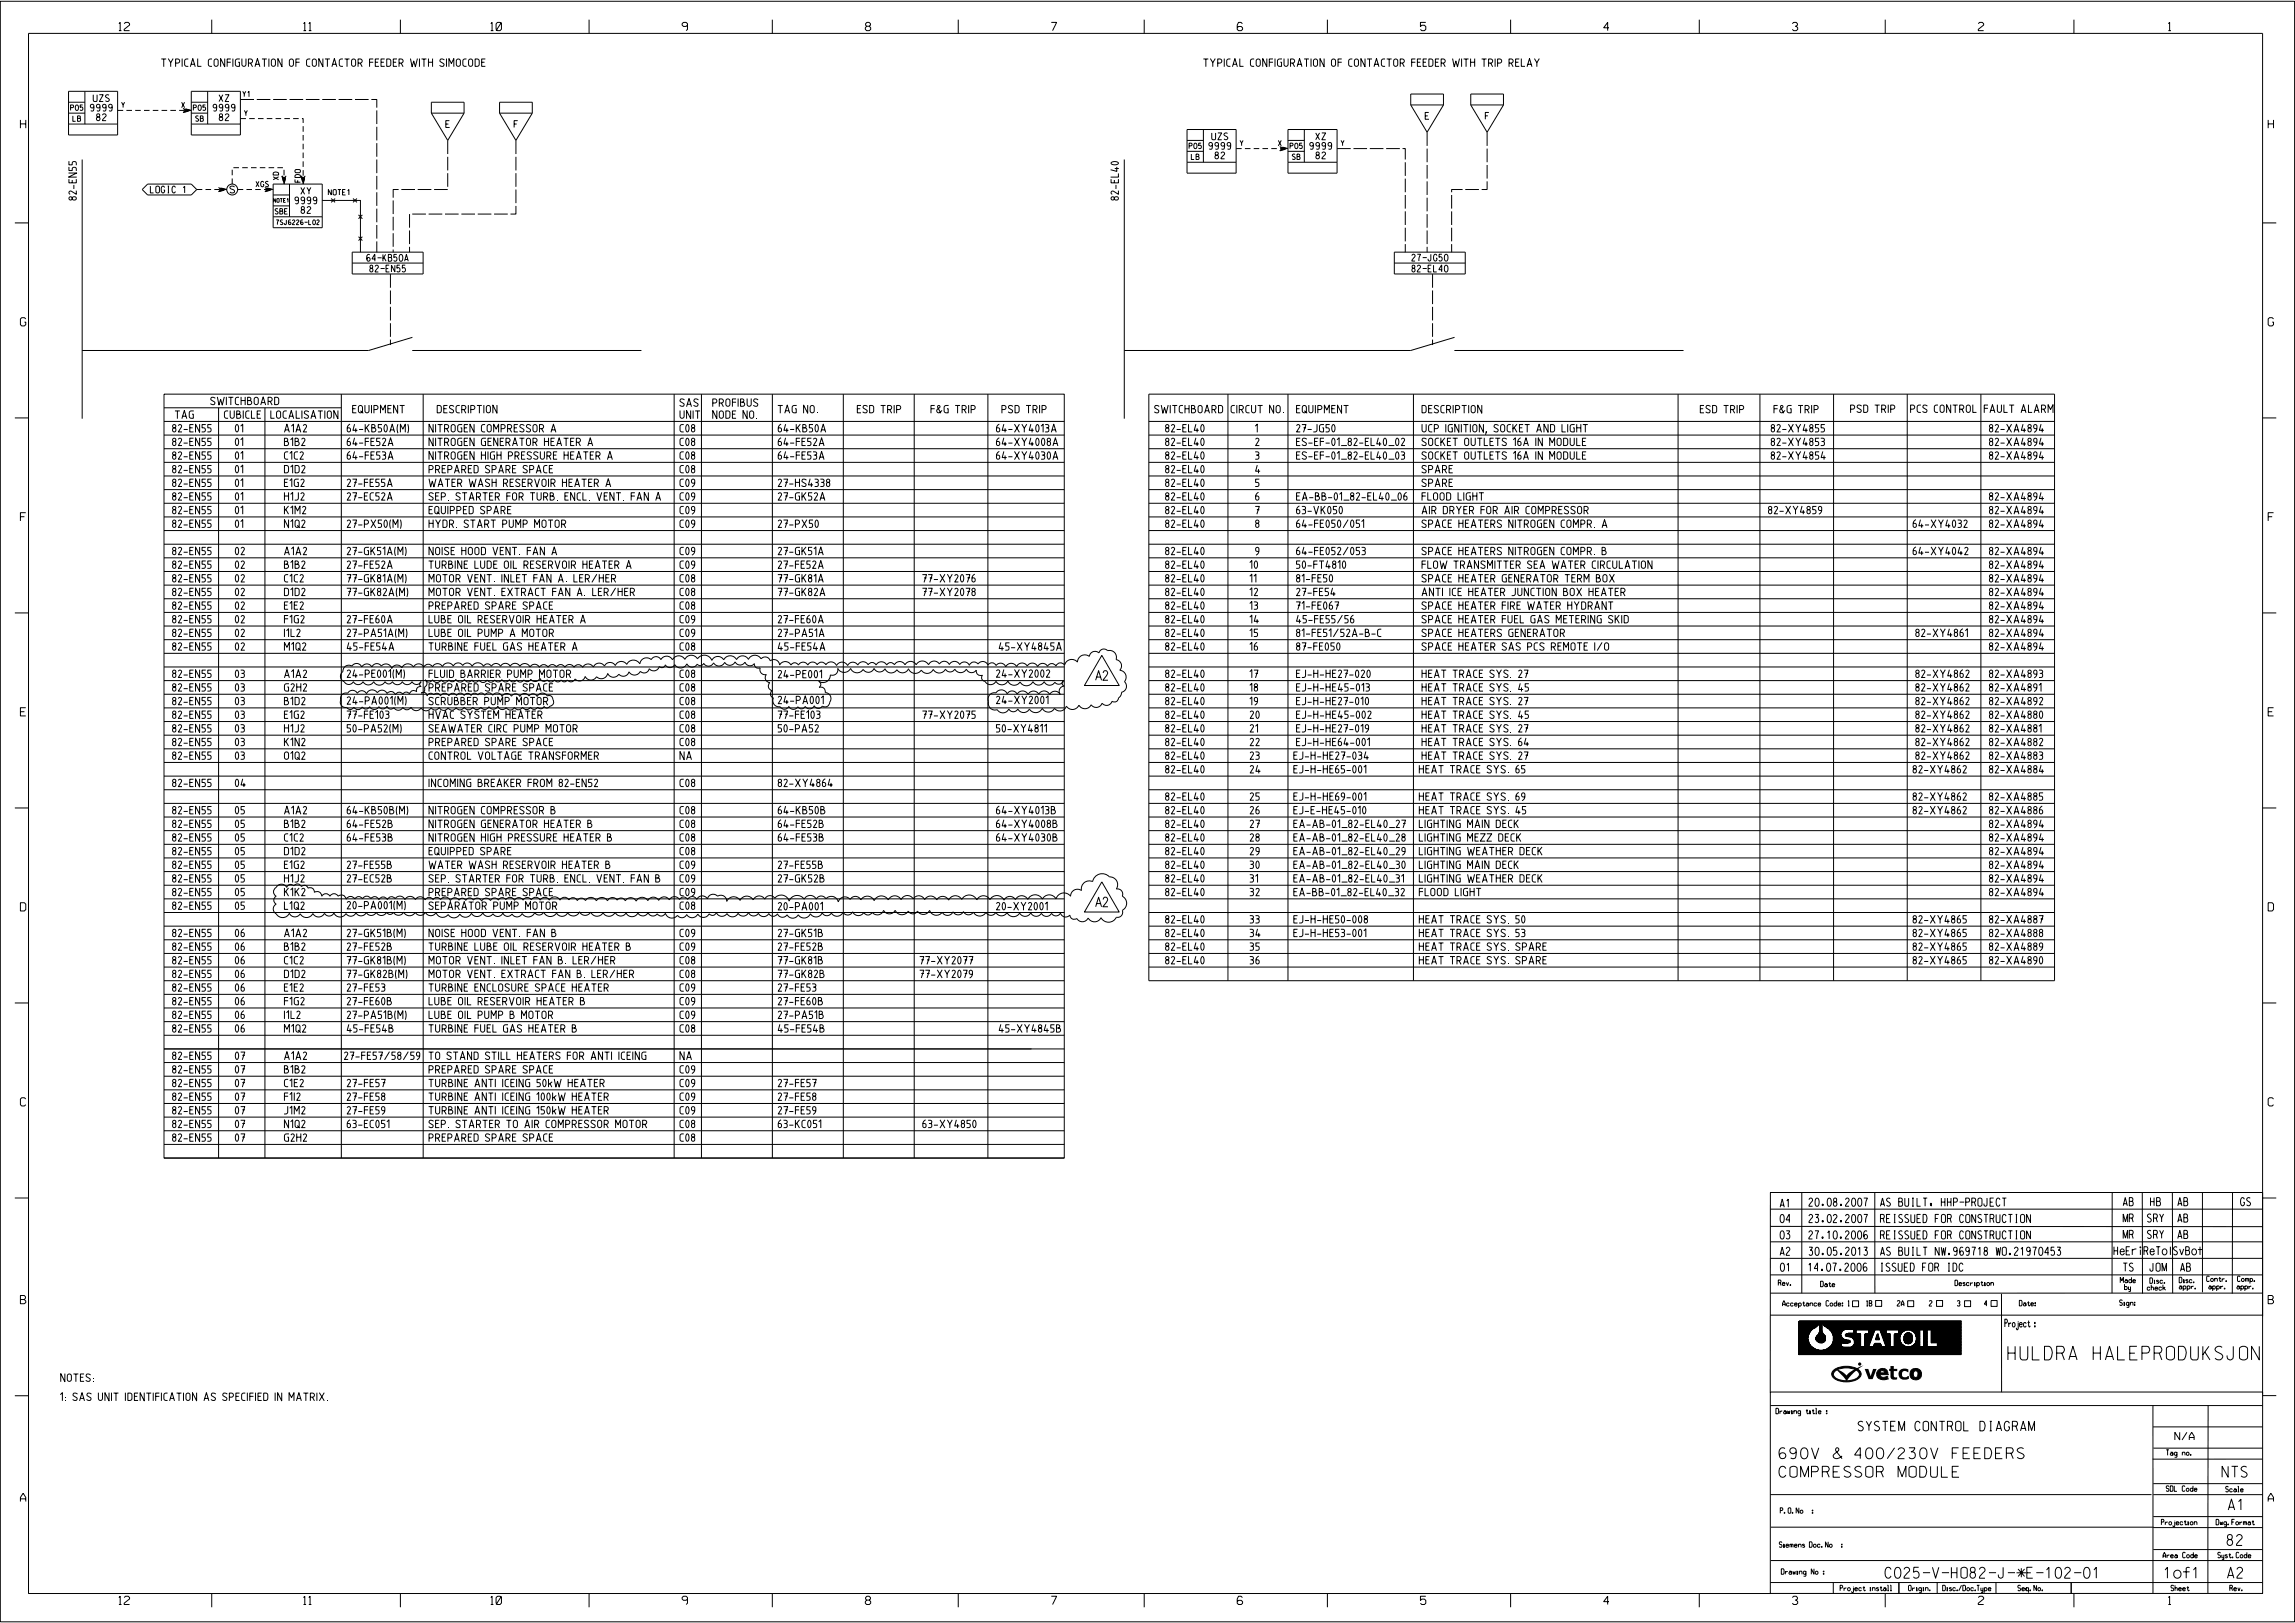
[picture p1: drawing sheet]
<svg xmlns="http://www.w3.org/2000/svg" width="420mm" height="297mm" viewBox="0 0 420 297" stroke-linecap="round" stroke-linejoin="round" font-family="sans-serif">
<defs><g id="words">
<text font-size="2.5" x="367.5" y="248.9">HULDRA HALEPRODUKSJON</text>
<g font-size="2">
<text x="325.6" y="266.9">690V &amp; 400/230V FEEDERS</text>
<text x="325.6" y="270.3">COMPRESSOR MODULE</text>
<text x="406.7" y="270.3">NTS</text>
<text x="407.8" y="276.3">A1</text>
<text x="407.6" y="282.8">82</text>
<text x="345" y="288.8">C025-V-HO82-J-*E-102-01</text>
<text x="396.1" y="288.8">1of1</text>
<text x="407.6" y="288.8">A2</text>
</g>
<g font-size="1.7">
<text x="200.5" y="124.5">A2</text>
<text x="200.5" y="165.9">A2</text>
<text x="340" y="261.8">SYSTEM CONTROL DIAGRAM</text>
</g>
<g font-size="1.5">
<text x="21.8" y="5.6">12</text>
<text x="55.5" y="5.6">11</text>
<text x="89.8" y="5.6">10</text>
<text x="124.8" y="5.6">9</text>
<text x="158.4" y="5.6">8</text>
<text x="192.4" y="5.6">7</text>
<text x="226.4" y="5.6">6</text>
<text x="259.9" y="5.6">5</text>
<text x="293.5" y="5.6">4</text>
<text x="328" y="5.6">3</text>
<text x="362" y="5.6">2</text>
<text x="396.8" y="5.6">1</text>
<text x="29.5" y="12.2">TYPICAL CONFIGURATION OF CONTACTOR FEEDER WITH SIMOCODE</text>
<text x="220.2" y="12.2">TYPICAL CONFIGURATION OF CONTACTOR FEEDER WITH TRIP RELAY</text>
<text x="3.7" y="23.5">H</text>
<text x="415.1" y="23.5">H</text>
<text x="14" y="36.7" transform="rotate(-90 14 36.7)">82-EN55</text>
<text x="204.8" y="36.7" transform="rotate(-90 204.8 36.7)">82-EL40</text>
<text x="3.7" y="59.6">G</text>
<text x="415.1" y="59.6">G</text>
<text x="32" y="76.6">TAG</text>
<text x="38.5" y="74.1">SWITCHBOARD</text>
<text x="41" y="76.6">CUBICLE</text>
<text x="49.5" y="76.6">LOCALISATION</text>
<text x="64.5" y="75.6">EQUIPMENT</text>
<text x="79.9" y="75.6">DESCRIPTION</text>
<text x="124.4" y="76.6">UNIT</text>
<text x="124.4" y="74.4">SAS</text>
<text x="130.4" y="76.6">NODE NO.</text>
<text x="130.4" y="74.4">PROFIBUS</text>
<text x="142.3" y="75.6">TAG NO.</text>
<text x="156.8" y="75.6">ESD TRIP</text>
<text x="170.3" y="75.6">F&amp;G TRIP</text>
<text x="183.3" y="75.6">PSD TRIP</text>
<text x="211.2" y="75.6">SWITCHBOARD</text>
<text x="225.2" y="75.6">CIRCUT NO. EQUIPMENT</text>
<text x="260.2" y="75.6">DESCRIPTION</text>
<text x="311.1" y="75.6">ESD TRIP</text>
<text x="324.6" y="75.6">F&amp;G TRIP</text>
<text x="338.6" y="75.5">PSD TRIP</text>
<text x="349.6" y="75.5">PCS CONTROL</text>
<text x="363.1" y="75.5">FAULT ALARM</text>
<text x="31.5" y="81.6">82-EN55</text>
<text x="31.5" y="79.1">82-EN55</text>
<text x="43" y="79.1">01</text>
<text x="43" y="81.6">01</text>
<text x="52" y="79.1">A1A2</text>
<text x="52" y="81.6">B1B2</text>
<text x="63.5" y="79.1">64-KB50A(M)</text>
<text x="63.5" y="81.6">64-FE52A</text>
<text x="78.4" y="79.1">NITROGEN COMPRESSOR A</text>
<text x="78.4" y="81.6">NITROGEN GENERATOR HEATER A</text>
<text x="124.4" y="79.1">C08</text>
<text x="124.4" y="81.6">C08</text>
<text x="142.3" y="79.1">64-KB50A</text>
<text x="142.3" y="81.6">64-FE52A</text>
<text x="182.3" y="79.1">64-XY4013A</text>
<text x="182.3" y="81.6">64-XY4008A</text>
<text x="213.2" y="79.1">82-EL40</text>
<text x="213.2" y="81.6">82-EL40</text>
<text x="229.7" y="79.1">1</text>
<text x="229.7" y="81.6">2</text>
<text x="237.2" y="79.1">27-JG50</text>
<text x="237.2" y="81.6">ES-EF-01_82-EL40_02</text>
<text x="260.2" y="79.1">UCP IGNITION, SOCKET AND LIGHT</text>
<text x="260.2" y="81.6">SOCKET OUTLETS 16A IN MODULE</text>
<text x="324.1" y="79.1">82-XY4855</text>
<text x="324.1" y="81.6">82-XY4853</text>
<text x="364" y="81.6">82-XA4894</text>
<text x="364" y="79.1">82-XA4894</text>
<text x="31.5" y="89.1">82-EN55</text>
<text x="31.5" y="86.6">82-EN55</text>
<text x="31.5" y="84.1">82-EN55</text>
<text x="43" y="84.1">01</text>
<text x="43" y="86.6">01</text>
<text x="43" y="89.1">01</text>
<text x="52" y="84.1">C1C2</text>
<text x="52" y="86.6">D1D2</text>
<text x="52" y="89.1">E1G2</text>
<text x="63.5" y="84.1">64-FE53A</text>
<text x="63.5" y="89.1">27-FE55A</text>
<text x="78.4" y="84.1">NITROGEN HIGH PRESSURE HEATER A</text>
<text x="78.4" y="86.6">PREPARED SPARE SPACE</text>
<text x="78.4" y="89.1">WATER WASH RESERVOIR HEATER A</text>
<text x="124.4" y="84.1">C08</text>
<text x="124.4" y="86.6">C08</text>
<text x="124.4" y="89.1">C09</text>
<text x="142.3" y="89.1">27-HS4338</text>
<text x="142.3" y="84.1">64-FE53A</text>
<text x="182.3" y="84.1">64-XY4030A</text>
<text x="213.2" y="84.1">82-EL40</text>
<text x="213.2" y="86.6">82-EL40</text>
<text x="213.2" y="89.1">82-EL40</text>
<text x="229.7" y="84.1">3</text>
<text x="229.7" y="86.6">4</text>
<text x="229.7" y="89.1">5</text>
<text x="237.2" y="84.1">ES-EF-01_82-EL40_03</text>
<text x="260.2" y="84.1">SOCKET OUTLETS 16A IN MODULE</text>
<text x="260.2" y="86.6">SPARE</text>
<text x="260.2" y="89.1">SPARE</text>
<text x="324.1" y="84.1">82-XY4854</text>
<text x="364" y="84.1">82-XA4894</text>
<text x="3.7" y="95.3">F</text>
<text x="31.5" y="94.1">82-EN55</text>
<text x="31.5" y="91.6">82-EN55</text>
<text x="43" y="91.6">01</text>
<text x="43" y="94.1">01</text>
<text x="52" y="91.6">H1J2</text>
<text x="52" y="94.1">K1M2</text>
<text x="63.5" y="91.6">27-EC52A</text>
<text x="78.4" y="91.6">SEP. STARTER FOR TURB. ENCL. VENT. FAN A</text>
<text x="78.4" y="94.1">EQUIPPED SPARE</text>
<text x="124.4" y="91.6">C09</text>
<text x="124.4" y="94.1">C09</text>
<text x="142.3" y="91.6">27-GK52A</text>
<text x="213.2" y="91.6">82-EL40</text>
<text x="213.2" y="94.1">82-EL40</text>
<text x="229.7" y="91.6">6</text>
<text x="229.7" y="94.1">7</text>
<text x="237.2" y="94.1">63-VK050</text>
<text x="237.2" y="91.6">EA-BB-01_82-EL40_06</text>
<text x="260.2" y="94.1">AIR DRYER FOR AIR COMPRESSOR</text>
<text x="260.2" y="91.6">FLOOD LIGHT</text>
<text x="323.6" y="94.1">82-XY4859</text>
<text x="364" y="94.1">82-XA4894</text>
<text x="364" y="91.6">82-XA4894</text>
<text x="415.1" y="95.3">F</text>
<text x="31.5" y="101.6">82-EN55</text>
<text x="31.5" y="96.6">82-EN55</text>
<text x="43" y="96.6">01</text>
<text x="43" y="101.6">02</text>
<text x="52" y="96.6">N1Q2</text>
<text x="52" y="101.6">A1A2</text>
<text x="63.5" y="96.6">27-PX50(M)</text>
<text x="63.5" y="101.6">27-GK51A(M)</text>
<text x="78.4" y="96.6">HYDR. START PUMP MOTOR</text>
<text x="78.4" y="101.6">NOISE HOOD VENT. FAN A</text>
<text x="124.4" y="96.6">C09</text>
<text x="124.4" y="101.6">C09</text>
<text x="142.3" y="96.6">27-PX50</text>
<text x="142.3" y="101.6">27-GK51A</text>
<text x="213.2" y="96.6">82-EL40</text>
<text x="213.2" y="101.6">82-EL40</text>
<text x="229.7" y="96.6">8</text>
<text x="229.7" y="101.6">9</text>
<text x="237.2" y="96.6">64-FE050/051</text>
<text x="237.2" y="101.6">64-FE052/053</text>
<text x="260.2" y="96.6">SPACE HEATERS NITROGEN COMPR. A</text>
<text x="260.2" y="101.6">SPACE HEATERS NITROGEN COMPR. B</text>
<text x="350" y="96.6">64-XY4032</text>
<text x="350" y="101.6">64-XY4042</text>
<text x="364" y="101.6">82-XA4894</text>
<text x="364" y="96.6">82-XA4894</text>
<text x="31.5" y="104.1">82-EN55</text>
<text x="31.5" y="106.6">82-EN55</text>
<text x="43" y="104.1">02</text>
<text x="43" y="106.6">02</text>
<text x="52" y="104.1">B1B2</text>
<text x="52" y="106.6">C1C2</text>
<text x="63.5" y="104.1">27-FE52A</text>
<text x="63.5" y="106.6">77-GK81A(M)</text>
<text x="78.4" y="104.1">TURBINE LUDE OIL RESERVOIR HEATER A</text>
<text x="78.4" y="106.6">MOTOR VENT. INLET FAN A. LER/HER</text>
<text x="124.4" y="104.1">C09</text>
<text x="124.4" y="106.6">C08</text>
<text x="142.3" y="104.1">27-FE52A</text>
<text x="142.3" y="106.6">77-GK81A</text>
<text x="168.8" y="106.6">77-XY2076</text>
<text x="213.2" y="104.1">82-EL40</text>
<text x="213.2" y="106.6">82-EL40</text>
<text x="228.7" y="104.1">10</text>
<text x="228.7" y="106.6">11</text>
<text x="237.2" y="104.1">50-FT4810</text>
<text x="237.2" y="106.6">81-FE50</text>
<text x="260.2" y="104.1">FLOW TRANSMITTER SEA WATER CIRCULATION</text>
<text x="260.2" y="106.6">SPACE HEATER GENERATOR TERM BOX</text>
<text x="364" y="106.6">82-XA4894</text>
<text x="364" y="104.1">82-XA4894</text>
<text x="31.5" y="109.1">82-EN55</text>
<text x="31.5" y="111.6">82-EN55</text>
<text x="43" y="109.1">02</text>
<text x="43" y="111.6">02</text>
<text x="52" y="109.1">D1D2</text>
<text x="52" y="111.6">E1E2</text>
<text x="63.5" y="109.1">77-GK82A(M)</text>
<text x="78.4" y="109.1">MOTOR VENT. EXTRACT FAN A. LER/HER</text>
<text x="78.4" y="111.6">PREPARED SPARE SPACE</text>
<text x="124.4" y="109.1">C08</text>
<text x="124.4" y="111.6">C08</text>
<text x="142.3" y="109.1">77-GK82A</text>
<text x="168.8" y="109.1">77-XY2078</text>
<text x="213.2" y="109.1">82-EL40</text>
<text x="213.2" y="111.6">82-EL40</text>
<text x="228.7" y="109.1">12</text>
<text x="228.7" y="111.6">13</text>
<text x="237.2" y="109.1">27-FE54</text>
<text x="237.2" y="111.6">71-FE067</text>
<text x="260.2" y="111.6">SPACE HEATER FIRE WATER HYDRANT</text>
<text x="260.2" y="109.1">ANTI ICE HEATER JUNCTION BOX HEATER</text>
<text x="364" y="111.6">82-XA4894</text>
<text x="364" y="109.1">82-XA4894</text>
<text x="31.5" y="114.1">82-EN55</text>
<text x="31.5" y="116.6">82-EN55</text>
<text x="31.5" y="119.1">82-EN55</text>
<text x="43" y="114.1">02</text>
<text x="43" y="116.6">02</text>
<text x="43" y="119.1">02</text>
<text x="52" y="114.1">F1G2</text>
<text x="52" y="116.6">I1L2</text>
<text x="52" y="119.1">M1Q2</text>
<text x="63.5" y="114.1">27-FE60A</text>
<text x="63.5" y="116.6">27-PA51A(M)</text>
<text x="63.5" y="119.1">45-FE54A</text>
<text x="78.4" y="116.6">LUBE OIL PUMP A MOTOR</text>
<text x="78.4" y="114.1">LUBE OIL RESERVOIR HEATER A</text>
<text x="78.4" y="119.1">TURBINE FUEL GAS HEATER A</text>
<text x="124.4" y="114.1">C09</text>
<text x="124.4" y="116.6">C09</text>
<text x="124.4" y="119.1">C08</text>
<text x="142.3" y="114.1">27-FE60A</text>
<text x="142.3" y="116.6">27-PA51A</text>
<text x="142.3" y="119.1">45-FE54A</text>
<text x="182.8" y="119.1">45-XY4845A</text>
<text x="213.2" y="114.1">82-EL40</text>
<text x="213.2" y="116.6">82-EL40</text>
<text x="213.2" y="119.1">82-EL40</text>
<text x="228.7" y="114.1">14</text>
<text x="228.7" y="116.6">15</text>
<text x="228.7" y="119.1">16</text>
<text x="237.2" y="114.1">45-FE55/56</text>
<text x="237.2" y="116.6">81-FE51/52A-B-C</text>
<text x="237.2" y="119.1">87-FE050</text>
<text x="260.2" y="114.1">SPACE HEATER FUEL GAS METERING SKID</text>
<text x="260.2" y="116.6">SPACE HEATERS GENERATOR</text>
<text x="260.2" y="119.1">SPACE HEATER SAS PCS REMOTE I/O</text>
<text x="350.5" y="116.6">82-XY4861</text>
<text x="364" y="114.1">82-XA4894</text>
<text x="364" y="116.6">82-XA4894</text>
<text x="364" y="119.1">82-XA4894</text>
<text x="31.5" y="124">82-EN55</text>
<text x="43" y="124">03</text>
<text x="52" y="124">A1A2</text>
<text x="63.5" y="124">24-PE001(M)</text>
<text x="78.4" y="124">FLUID BARRIER PUMP MOTOR</text>
<text x="124.4" y="124">C08</text>
<text x="142.3" y="124.1">24-PE001</text>
<text x="182.3" y="124">24-XY2002</text>
<text x="213.2" y="124">82-EL40</text>
<text x="228.7" y="124">17</text>
<text x="237.2" y="124">EJ-H-HE27-020</text>
<text x="260.2" y="124">HEAT TRACE SYS. 27</text>
<text x="350.5" y="124">82-XY4862</text>
<text x="364" y="124">82-XA4893</text>
<text x="3.7" y="131">E</text>
<text x="31.5" y="126.5">82-EN55</text>
<text x="31.5" y="129">82-EN55</text>
<text x="31.5" y="131.5">82-EN55</text>
<text x="43" y="126.5">03</text>
<text x="43" y="129">03</text>
<text x="43" y="131.5">03</text>
<text x="52" y="126.5">G2H2</text>
<text x="52" y="129">B1D2</text>
<text x="52" y="131.5">E1G2</text>
<text x="63.5" y="131.5">77-FE103</text>
<text x="63.5" y="128.9">24-PA001(M)</text>
<text x="78.4" y="126.5">PREPARED SPARE SPACE</text>
<text x="78.4" y="131.5">HVAC SYSTEM HEATER</text>
<text x="78.4" y="129">SCRUBBER PUMP MOTOR</text>
<text x="124.4" y="126.5">C08</text>
<text x="124.4" y="129">C08</text>
<text x="124.4" y="131.5">C08</text>
<text x="142.3" y="131.5">77-FE103</text>
<text x="142.3" y="128.8">24-PA001</text>
<text x="168.8" y="131.5">77-XY2075</text>
<text x="182.3" y="128.8">24-XY2001</text>
<text x="213.2" y="126.5">82-EL40</text>
<text x="213.2" y="129">82-EL40</text>
<text x="213.2" y="131.5">82-EL40</text>
<text x="228.7" y="126.5">18</text>
<text x="228.7" y="129">19</text>
<text x="228.7" y="131.5">20</text>
<text x="237.2" y="126.5">EJ-H-HE45-013</text>
<text x="237.2" y="129">EJ-H-HE27-010</text>
<text x="237.2" y="131.5">EJ-H-HE45-002</text>
<text x="260.2" y="126.5">HEAT TRACE SYS. 45</text>
<text x="260.2" y="129">HEAT TRACE SYS. 27</text>
<text x="260.2" y="131.5">HEAT TRACE SYS. 45</text>
<text x="350.5" y="126.5">82-XY4862</text>
<text x="350.5" y="129">82-XY4862</text>
<text x="350.5" y="131.5">82-XY4862</text>
<text x="364" y="131.5">82-XA4880</text>
<text x="364" y="126.5">82-XA4891</text>
<text x="364" y="129">82-XA4892</text>
<text x="415.1" y="131">E</text>
<text x="31.5" y="134">82-EN55</text>
<text x="31.5" y="136.5">82-EN55</text>
<text x="43" y="134">03</text>
<text x="43" y="136.5">03</text>
<text x="52" y="134">H1J2</text>
<text x="52" y="136.5">K1N2</text>
<text x="63.5" y="134">50-PA52(M)</text>
<text x="78.4" y="136.5">PREPARED SPARE SPACE</text>
<text x="78.4" y="134">SEAWATER CIRC PUMP MOTOR</text>
<text x="124.4" y="134">C08</text>
<text x="124.4" y="136.5">C08</text>
<text x="142.3" y="134">50-PA52</text>
<text x="182.3" y="134">50-XY4811</text>
<text x="213.2" y="134">82-EL40</text>
<text x="213.2" y="136.5">82-EL40</text>
<text x="228.7" y="134">21</text>
<text x="228.7" y="136.5">22</text>
<text x="237.2" y="134">EJ-H-HE27-019</text>
<text x="237.2" y="136.5">EJ-H-HE64-001</text>
<text x="260.2" y="134">HEAT TRACE SYS. 27</text>
<text x="260.2" y="136.5">HEAT TRACE SYS. 64</text>
<text x="350.5" y="134">82-XY4862</text>
<text x="350.5" y="136.5">82-XY4862</text>
<text x="364" y="134">82-XA4881</text>
<text x="364" y="136.5">82-XA4882</text>
<text x="31.5" y="139">82-EN55</text>
<text x="43" y="139">03</text>
<text x="52" y="139">O1Q2</text>
<text x="78.4" y="139">CONTROL VOLTAGE TRANSFORMER</text>
<text x="124.4" y="139">NA</text>
<text x="213.2" y="139">82-EL40</text>
<text x="213.2" y="141.5">82-EL40</text>
<text x="228.7" y="139">23</text>
<text x="228.7" y="141.5">24</text>
<text x="236.7" y="141.5">EJ-H-HE65-001</text>
<text x="236.7" y="139">EJ-H-HE27-034</text>
<text x="259.7" y="141.5">HEAT TRACE SYS. 65</text>
<text x="260.2" y="139">HEAT TRACE SYS. 27</text>
<text x="350" y="141.5">82-XY4862</text>
<text x="350.5" y="139">82-XY4862</text>
<text x="364" y="139">82-XA4883</text>
<text x="364" y="141.5">82-XA4884</text>
<text x="31.5" y="144">82-EN55</text>
<text x="31.5" y="149">82-EN55</text>
<text x="43" y="144">04</text>
<text x="43" y="149">05</text>
<text x="52" y="149">A1A2</text>
<text x="63.5" y="149">64-KB50B(M)</text>
<text x="78.4" y="144">INCOMING BREAKER FROM 82-EN52</text>
<text x="78.4" y="149">NITROGEN COMPRESSOR B</text>
<text x="124.4" y="144">C08</text>
<text x="124.4" y="149">C08</text>
<text x="142.3" y="144">82-XY4864</text>
<text x="142.3" y="149">64-KB50B</text>
<text x="182.3" y="149">64-XY4013B</text>
<text x="213.2" y="146.5">82-EL40</text>
<text x="213.2" y="149">82-EL40</text>
<text x="228.7" y="146.5">25</text>
<text x="228.7" y="149">26</text>
<text x="236.7" y="146.5">EJ-H-HE69-001</text>
<text x="236.7" y="149">EJ-E-HE45-010</text>
<text x="259.7" y="146.5">HEAT TRACE SYS. 69</text>
<text x="259.7" y="149">HEAT TRACE SYS. 45</text>
<text x="350" y="146.5">82-XY4862</text>
<text x="350" y="149">82-XY4862</text>
<text x="364" y="146.5">82-XA4885</text>
<text x="364" y="149">82-XA4886</text>
<text x="31.5" y="151.5">82-EN55</text>
<text x="31.5" y="154">82-EN55</text>
<text x="43" y="151.5">05</text>
<text x="43" y="154">05</text>
<text x="52" y="151.5">B1B2</text>
<text x="52" y="154">C1C2</text>
<text x="63.5" y="151.5">64-FE52B</text>
<text x="63.5" y="154">64-FE53B</text>
<text x="78.4" y="151.5">NITROGEN GENERATOR HEATER B</text>
<text x="78.4" y="154">NITROGEN HIGH PRESSURE HEATER B</text>
<text x="124.4" y="151.5">C08</text>
<text x="124.4" y="154">C08</text>
<text x="142.3" y="151.5">64-FE52B</text>
<text x="142.3" y="154">64-FE53B</text>
<text x="182.3" y="151.5">64-XY4008B</text>
<text x="182.3" y="154">64-XY4030B</text>
<text x="213.2" y="151.5">82-EL40</text>
<text x="213.2" y="154">82-EL40</text>
<text x="228.7" y="151.5">27</text>
<text x="228.7" y="154">28</text>
<text x="236.7" y="151.5">EA-AB-01_82-EL40_27</text>
<text x="236.7" y="154">EA-AB-01_82-EL40_28</text>
<text x="259.7" y="151.5">LIGHTING MAIN DECK</text>
<text x="259.7" y="154">LIGHTING MEZZ DECK</text>
<text x="364" y="151.5">82-XA4894</text>
<text x="364" y="154">82-XA4894</text>
<text x="31.5" y="156.5">82-EN55</text>
<text x="31.5" y="159">82-EN55</text>
<text x="31.5" y="161.5">82-EN55</text>
<text x="43" y="156.5">05</text>
<text x="43" y="159">05</text>
<text x="43" y="161.5">05</text>
<text x="52" y="156.5">D1D2</text>
<text x="52" y="159">E1G2</text>
<text x="52" y="161.5">H1J2</text>
<text x="63.5" y="159">27-FE55B</text>
<text x="63.5" y="161.5">27-EC52B</text>
<text x="78.4" y="156.5">EQUIPPED SPARE</text>
<text x="78.4" y="159">WATER WASH RESERVOIR HEATER B</text>
<text x="78.4" y="161.5">SEP. STARTER FOR TURB. ENCL. VENT. FAN B</text>
<text x="124.4" y="156.5">C08</text>
<text x="124.4" y="159">C09</text>
<text x="124.4" y="161.5">C09</text>
<text x="142.3" y="159">27-FE55B</text>
<text x="142.3" y="161.5">27-GK52B</text>
<text x="213.2" y="156.5">82-EL40</text>
<text x="213.2" y="159">82-EL40</text>
<text x="213.2" y="161.5">82-EL40</text>
<text x="228.7" y="156.5">29</text>
<text x="228.7" y="159">30</text>
<text x="228.7" y="161.5">31</text>
<text x="236.7" y="156.5">EA-AB-01_82-EL40_29</text>
<text x="236.7" y="159">EA-AB-01_82-EL40_30</text>
<text x="236.7" y="161.5">EA-AB-01_82-EL40_31</text>
<text x="259.7" y="159">LIGHTING MAIN DECK</text>
<text x="259.7" y="156.5">LIGHTING WEATHER DECK</text>
<text x="259.7" y="161.5">LIGHTING WEATHER DECK</text>
<text x="364" y="156.5">82-XA4894</text>
<text x="364" y="159">82-XA4894</text>
<text x="364" y="161.5">82-XA4894</text>
<text x="3.7" y="166.7">D</text>
<text x="31.5" y="164">82-EN55</text>
<text x="31.5" y="166.5">82-EN55</text>
<text x="43" y="164">05</text>
<text x="43" y="166.5">05</text>
<text x="52" y="164">K1K2</text>
<text x="52" y="166.5">L1Q2</text>
<text x="63.5" y="166.4">20-PA001(M)</text>
<text x="78.4" y="164">PREPARED SPARE SPACE</text>
<text x="78.4" y="166.5">SEPARATOR PUMP MOTOR</text>
<text x="124.4" y="164">C09</text>
<text x="124.4" y="166.5">C08</text>
<text x="142.3" y="166.6">20-PA001</text>
<text x="182.3" y="166.6">20-XY2001</text>
<text x="213.2" y="164">82-EL40</text>
<text x="228.7" y="164">32</text>
<text x="236.7" y="164">EA-BB-01_82-EL40_32</text>
<text x="259.7" y="164">FLOOD LIGHT</text>
<text x="364" y="164">82-XA4894</text>
<text x="415.1" y="166.7">D</text>
<text x="31.5" y="171.5">82-EN55</text>
<text x="31.5" y="174">82-EN55</text>
<text x="43" y="171.5">06</text>
<text x="43" y="174">06</text>
<text x="52" y="171.5">A1A2</text>
<text x="52" y="174">B1B2</text>
<text x="63.5" y="174">27-FE52B</text>
<text x="63.5" y="171.5">27-GK51B(M)</text>
<text x="78.4" y="171.5">NOISE HOOD VENT. FAN B</text>
<text x="78.4" y="174">TURBINE LUBE OIL RESERVOIR HEATER B</text>
<text x="124.4" y="171.5">C09</text>
<text x="124.4" y="174">C09</text>
<text x="142.3" y="171.5">27-GK51B</text>
<text x="142.3" y="174">27-FE52B</text>
<text x="213.2" y="169">82-EL40</text>
<text x="213.2" y="171.5">82-EL40</text>
<text x="213.2" y="174">82-EL40</text>
<text x="228.7" y="169">33</text>
<text x="228.7" y="171.5">34</text>
<text x="228.7" y="174">35</text>
<text x="236.7" y="169">EJ-H-HE50-008</text>
<text x="236.7" y="171.5">EJ-H-HE53-001</text>
<text x="259.7" y="169">HEAT TRACE SYS. 50</text>
<text x="259.7" y="171.5">HEAT TRACE SYS. 53</text>
<text x="259.7" y="174">HEAT TRACE SYS. SPARE</text>
<text x="350" y="169">82-XY4865</text>
<text x="350" y="171.5">82-XY4865</text>
<text x="350" y="174">82-XY4865</text>
<text x="364" y="169">82-XA4887</text>
<text x="364" y="171.5">82-XA4888</text>
<text x="364" y="174">82-XA4889</text>
<text x="31.5" y="176.5">82-EN55</text>
<text x="31.5" y="179">82-EN55</text>
<text x="43" y="176.5">06</text>
<text x="43" y="179">06</text>
<text x="52" y="176.5">C1C2</text>
<text x="52" y="179">D1D2</text>
<text x="63.5" y="176.5">77-GK81B(M)</text>
<text x="63.5" y="179">77-GK82B(M)</text>
<text x="78.4" y="176.5">MOTOR VENT. INLET FAN B. LER/HER</text>
<text x="78.4" y="179">MOTOR VENT. EXTRACT FAN B. LER/HER</text>
<text x="124.4" y="176.5">C08</text>
<text x="124.4" y="179">C08</text>
<text x="142.3" y="176.5">77-GK81B</text>
<text x="142.3" y="179">77-GK82B</text>
<text x="168.3" y="176.5">77-XY2077</text>
<text x="168.3" y="179">77-XY2079</text>
<text x="213.2" y="176.5">82-EL40</text>
<text x="228.7" y="176.5">36</text>
<text x="259.7" y="176.5">HEAT TRACE SYS. SPARE</text>
<text x="350" y="176.5">82-XY4865</text>
<text x="364" y="176.5">82-XA4890</text>
<text x="31.5" y="181.5">82-EN55</text>
<text x="31.5" y="184">82-EN55</text>
<text x="43" y="181.5">06</text>
<text x="43" y="184">06</text>
<text x="52" y="181.5">E1E2</text>
<text x="52" y="184">F1G2</text>
<text x="63.5" y="181.5">27-FE53</text>
<text x="63.5" y="184">27-FE60B</text>
<text x="78.4" y="181.5">TURBINE ENCLOSURE SPACE HEATER</text>
<text x="78.4" y="184">LUBE OIL RESERVOIR HEATER B</text>
<text x="124.4" y="181.5">C09</text>
<text x="124.4" y="184">C09</text>
<text x="142.3" y="181.5">27-FE53</text>
<text x="142.3" y="184">27-FE60B</text>
<text x="31.5" y="186.5">82-EN55</text>
<text x="31.5" y="189">82-EN55</text>
<text x="43" y="186.5">06</text>
<text x="43" y="189">06</text>
<text x="52" y="186.5">I1L2</text>
<text x="52" y="189">M1Q2</text>
<text x="63.5" y="189">45-FE54B</text>
<text x="63.5" y="186.5">27-PA51B(M)</text>
<text x="78.4" y="186.5">LUBE OIL PUMP B MOTOR</text>
<text x="78.4" y="189">TURBINE FUEL GAS HEATER B</text>
<text x="124.4" y="186.5">C09</text>
<text x="124.4" y="189">C08</text>
<text x="142.3" y="186.5">27-PA51B</text>
<text x="142.3" y="189">45-FE54B</text>
<text x="182.8" y="189">45-XY4845B</text>
<text x="31.5" y="193.9">82-EN55</text>
<text x="31.5" y="196.4">82-EN55</text>
<text x="43" y="193.9">07</text>
<text x="43" y="196.4">07</text>
<text x="52" y="193.9">A1A2</text>
<text x="52" y="196.4">B1B2</text>
<text x="63" y="193.9">27-FE57/58/59</text>
<text x="78.4" y="196.4">PREPARED SPARE SPACE</text>
<text x="78.4" y="193.9">TO STAND STILL HEATERS FOR ANTI ICEING</text>
<text x="124.4" y="196.4">C09</text>
<text x="124.4" y="193.9">NA</text>
<text x="3.7" y="202.4">C</text>
<text x="31.5" y="198.9">82-EN55</text>
<text x="31.5" y="201.4">82-EN55</text>
<text x="31.5" y="203.9">82-EN55</text>
<text x="43" y="198.9">07</text>
<text x="43" y="201.4">07</text>
<text x="43" y="203.9">07</text>
<text x="52" y="198.9">C1E2</text>
<text x="52" y="201.4">F1I2</text>
<text x="52" y="203.9">J1M2</text>
<text x="63.5" y="198.9">27-FE57</text>
<text x="63.5" y="201.4">27-FE58</text>
<text x="63.5" y="203.9">27-FE59</text>
<text x="78.4" y="198.9">TURBINE ANTI ICEING 50kW HEATER</text>
<text x="78.4" y="201.4">TURBINE ANTI ICEING 100kW HEATER</text>
<text x="78.4" y="203.9">TURBINE ANTI ICEING 150kW HEATER</text>
<text x="124.4" y="198.9">C09</text>
<text x="124.4" y="201.4">C09</text>
<text x="124.4" y="203.9">C09</text>
<text x="142.3" y="198.9">27-FE57</text>
<text x="142.3" y="201.4">27-FE58</text>
<text x="142.3" y="203.9">27-FE59</text>
<text x="415.1" y="202.4">C</text>
<text x="31.5" y="206.4">82-EN55</text>
<text x="31.5" y="208.9">82-EN55</text>
<text x="43" y="206.4">07</text>
<text x="43" y="208.9">07</text>
<text x="52" y="206.4">N1Q2</text>
<text x="52" y="208.9">G2H2</text>
<text x="63.5" y="206.4">63-EC051</text>
<text x="78.4" y="208.9">PREPARED SPARE SPACE</text>
<text x="78.4" y="206.4">SEP. STARTER TO AIR COMPRESSOR MOTOR</text>
<text x="124.4" y="206.4">C08</text>
<text x="124.4" y="208.9">C08</text>
<text x="142.3" y="206.4">63-KC051</text>
<text x="168.8" y="206.4">63-XY4850</text>
<text x="325.8" y="220.9">A1</text>
<text x="331.1" y="220.7">20.08.2007</text>
<text x="344.1" y="220.7">AS BUILT, HHP-PROJECT</text>
<text x="388.6" y="220.7">AB</text>
<text x="393.6" y="220.7">HB</text>
<text x="398.5" y="220.7">AB</text>
<text x="410" y="220.7">GS</text>
<text x="325.8" y="226.7">03</text>
<text x="325.8" y="223.7">04</text>
<text x="331" y="226.7">27.10.2006</text>
<text x="331.1" y="223.7">23.02.2007</text>
<text x="344.1" y="226.7">REISSUED FOR CONSTRUCTION</text>
<text x="344.1" y="223.7">REISSUED FOR CONSTRUCTION</text>
<text x="388.6" y="226.6">MR</text>
<text x="388.6" y="223.6">MR</text>
<text x="393" y="226.6">SRY</text>
<text x="393" y="223.6">SRY</text>
<text x="398.5" y="226.6">AB</text>
<text x="398.5" y="223.6">AB</text>
<text x="325.8" y="229.7">A2</text>
<text x="325.8" y="232.6">01</text>
<text x="330.9" y="232.6">14.07.2006</text>
<text x="331.1" y="229.7">30.05.2013</text>
<text x="344" y="232.6">ISSUED FOR IDC</text>
<text x="344.1" y="229.7">AS BUILT NW.969718 WO.21970453</text>
<text x="386.9" y="229.6">HeEri</text>
<text x="388.6" y="232.6">TS</text>
<text x="392.4" y="229.6">ReTolSvBot</text>
<text x="393.5" y="232.6">JOM</text>
<text x="399" y="232.6">AB</text>
<text x="3.7" y="238.6">B</text>
<text x="415.1" y="238.6">B</text>
<text x="11" y="252.9">NOTES:</text>
<text x="11" y="256.3">1: SAS UNIT IDENTIFICATION AS SPECIFIED IN MATRIX.</text>
<text x="3.7" y="274.8">A</text>
<text x="415.1" y="274.8">A</text>
<text x="21.8" y="293.6">12</text>
<text x="55.5" y="293.6">11</text>
<text x="89.8" y="293.6">10</text>
<text x="124.8" y="293.6">9</text>
<text x="158.4" y="293.6">8</text>
<text x="192.4" y="293.6">7</text>
<text x="226.4" y="293.6">6</text>
<text x="259.9" y="293.6">5</text>
<text x="293.5" y="293.6">4</text>
<text x="328" y="293.6">3</text>
<text x="362" y="293.6">2</text>
<text x="396.8" y="293.6">1</text>
</g>
<g font-size="1.4">
<text x="366.9" y="242.8">Project :</text>
<text x="398" y="263.5">N/A</text>
</g>
<g font-size="1.2">
<text x="16.5" y="20.3">9999</text>
<text x="17.1" y="18.6">UZS</text>
<text x="17.6" y="22.1">82</text>
<text x="39" y="20.3">9999</text>
<text x="40.1" y="18.6">XZ</text>
<text x="40.1" y="22.1">82</text>
<text x="81.6" y="23.3">E</text>
<text x="94.1" y="23.3">F</text>
<text x="260.8" y="21.8">E</text>
<text x="271.8" y="21.8">F</text>
<text x="221.2" y="27.3">9999</text>
<text x="221.8" y="25.6">UZS</text>
<text x="222.3" y="29.1">82</text>
<text x="239.7" y="27.3">9999</text>
<text x="240.8" y="25.6">XZ</text>
<text x="240.8" y="29.1">82</text>
<text x="27.5" y="35.3">LOGIC 1</text>
<text x="42.1" y="35.3">S</text>
<text x="55.1" y="35.6">XY</text>
<text x="54" y="37.3">9999</text>
<text x="55.1" y="39.1">82</text>
<text x="67.1" y="47.8">64-KB50A</text>
<text x="258.4" y="47.8">27-JG50</text>
<text x="67.7" y="49.8">82-EN55</text>
<text x="258.4" y="49.8">82-EL40</text>
</g>
<g font-size="1">
<text x="44.4" y="17.7">Y1</text>
<text x="12.9" y="20.2">P05</text>
<text x="13.3" y="22.2">LB</text>
<text x="22.2" y="19.7">Y</text>
<text x="35.4" y="20.2">P05</text>
<text x="35.8" y="22.2">SB</text>
<text x="44.7" y="21.2">Y</text>
<text x="217.6" y="27.2">P05</text>
<text x="218" y="29.2">LB</text>
<text x="226.9" y="26.7">Y</text>
<text x="236.1" y="27.2">P05</text>
<text x="236.5" y="29.2">SB</text>
<text x="245.4" y="26.7">Y</text>
<text x="46.8" y="34.2">XGS</text>
<text x="60.1" y="35.7">NOTE1</text>
<text x="50.3" y="39.2">SBE</text>
<text x="325.4" y="235.2">Rev.</text>
<text x="326.2" y="239">Acceptance Code:</text>
<text x="333.2" y="235.5">Date</text>
<text x="341.3" y="239">1</text>
<text x="357.8" y="235.3">Description</text>
<text x="359.6" y="239">3</text>
<text x="363.4" y="239">4</text>
<text x="369.6" y="239">Date:</text>
<text x="387.9" y="238.9">Sign:</text>
<text x="388" y="234.7">Made</text>
<text x="388.8" y="236">by</text>
<text x="393" y="236.1">check</text>
<text x="393.4" y="234.8">Disc.</text>
<text x="398.8" y="234.7">Disc.</text>
<text x="398.8" y="235.9">appr.</text>
<text x="403.8" y="234.5">Contr.</text>
<text x="404.2" y="235.9">appr.</text>
<text x="409.4" y="235.9">appr.</text>
<text x="409.5" y="234.5">Comp.</text>
<text x="325" y="258.7">Drawing title :</text>
<text x="396.4" y="266.3">Tag no.</text>
<text x="396.4" y="272.9">SDL Code</text>
<text x="407.3" y="273">Scale</text>
<text x="325.8" y="276.9">P. O. No</text>
<text x="395.6" y="279">Projection</text>
<text x="405.6" y="279">Dwg. Format</text>
<text x="325.6" y="283.2">Siemens Doc. No</text>
<text x="395.8" y="285.1">Area Code</text>
<text x="405.9" y="285.1">Syst. Code</text>
<text x="326" y="288.1">Drawing No :</text>
<text x="336.8" y="291.1">Project install</text>
<text x="349.3" y="291.1">Origin.</text>
<text x="355.5" y="291.1">Disc./Doc.Type</text>
<text x="369.3" y="291.1">Seq. No.</text>
<text x="397.3" y="291.1">Sheet</text>
<text x="408.1" y="291.1">Rev.</text>
</g>
<text font-size=".9" x="50.5" y="41.1">7SJ6226-L02</text>
<text font-size=".7" x="50.1" y="37">NOTE1</text>
</g></defs>
<g fill="none" stroke="#000" stroke-width=".18">
<path d="M.1 .2h419.8v296.6h-419.8zM12.5 16.7h9v8h-9zM12.5 18.7h3M15.5 16.7v6M33.2 18.7l.6 1M33.8 18.7l-.6 1M35 16.7h9v8h-9zM35 18.7h3M38 16.7v6M38.7 3.6v2.5M44 18.2h2.5M47 18.2h2.5"/>
<path d="M50 18.2h2.5M53 18.2h2.5M56 18.2h2.5M59 18.2h2.5M62 18.2h2.5M65 18.2h2.5M68 18.2h1v1.5M73.3 3.6v2.5M107.8 3.6v2.5M141.3 3.6v2.5M175.4 3.6v2.5M209.4 3.6v2.5"/>
<path d="M242.9 3.6v2.5M258.2 19.2h6M258.2 19.2l3 5M258.2 19.2v-2h6v2M264.2 19.2l-3 5M269.2 19.2h5.9M269.2 19.2l3 5M269.2 19.2v-2h5.9v2M275.1 19.2l-2.9 5M276.5 3.6v2.5M311 3.6v2.5M345 3.6v2.5"/>
<path d="M379.5 3.6v2.5M12.5 20.7h3M12.5 22.7h9M15 29.2v47.4M26 34.7l1-1h8l1 1-1 1h-8zM35 22.7h9M35 20.7h3M50 33.7h9v8h-9zM50 35.7h3M50 37.7h3M50 32.3l1 .6M50 39.7h9"/>
<path d="M50.1 31.6l.3-.1 .5 .1 .1 .4h-1zM51 32.3l-1 .6M53 33.7v6M54 32.8v.5h1M54.1 32l.3-.1 .5 .1 .1 .5h-1zM54.1 31.1l.7-.1a.31 .31 0 0 1 .2 .3 .31 .31 0 0 1-.2 .3h-.7l-.1-.2zM54.5 33v.3M59 36.7h7v9.5M60.6 36.3l.7 .7M61.3 36.3l-.7 .7M64.6 36.3l.7 .7M65.3 36.3l-.7 .7"/>
<path d="M65.6 39.3l.7 .7M66.3 39.3l-.7 .7M69 20.2v2.5M69 23.2v2.5M69 26.2v2.5M69 29.2v2.5M69 32.2v2.5M69 35.2v2.5M69 38.2v2.5M72 36.7v2.5M72 39.7v2.5M73 34.7h-1v1.5"/>
<path d="M73.4 34.7h2.5M74.9 39.2v2.5M75.4 39.2h2.5M76.4 34.7h2.5M78.4 39.2h2.5M78.9 20.7l3 5M78.9 20.7h6M78.9 20.7v-2h6v2M79.4 34.7h2.5M81.4 39.2h2.5M81.9 25.7v2.5M81.9 28.7v2.5"/>
<path d="M81.9 31.7v2.5M84.4 39.2h2.5M84.9 20.7l-3 5M87.4 39.2h2.5M90.4 39.2h2.5M91.4 20.7v-2h6v2M91.4 20.7h6M91.4 20.7l3 5M94.4 37.7v1.5h-1M94.4 25.7v2.5M94.4 28.7v2.5M94.4 31.7v2.5"/>
<path d="M94.4 34.7v2.5M97.4 20.7l-3 5M205.8 29.2v47.4M217.2 29.7h9M217.2 23.7h9v8h-9zM217.2 25.7h3M217.2 27.7h3M220.2 23.7v6M233.9 25.7l.6 1M234.5 25.7l-.6 1M235.7 29.7h9M235.7 23.7h9v8h-9z"/>
<path d="M235.7 25.7h3M235.7 27.7h3M238.7 23.7v6M244.7 27.2h2.5M247.7 27.2h2.5M250.7 27.2h2.5M253.7 27.2h2.5M256.7 27.2h.5v2M257.2 29.7v2.5M257.2 32.7v2.5M257.2 35.7v2.5M257.2 38.7v2.5"/>
<path d="M261.2 36.2v2.5M261.2 24.2v2.5M261.2 27.2v2.5M261.2 30.2v2.5M261.2 33.2v2.5M261.2 39.2v2.5M265.7 35.7v2.5M265.7 38.7v2.5M267.7 34.7h-2v.5M268.2 34.7h2.5M272.2 33.2v1.5h-1M272.2 24.2v2.5"/>
<path d="M272.2 27.2v2.5M272.2 30.2v2.5M2.7 40.8h2.5M64.5 46.1h12.9v4h-12.9zM64.5 48.1h12.9M65.6 43.3l.7 .7M66.3 43.3l-.7 .7M69 41.2v2.5M69 44.2v2M71.5 50.2v2.5M71.5 53.2v2.5M71.5 56.2v2.4"/>
<path d="M71.5 59.1v2.5M72 42.7v2.5M72 45.7v.5M74.9 42.2v2.5M74.9 45.2v1M255.2 46.1h12.9v4h-12.9zM255.2 48.1h12.9M257.2 41.7v2.5M257.2 44.7v1.5M261.2 42.2v2.5M261.2 45.2v1M262.2 50.2v2.5"/>
<path d="M262.2 53.2v2.5M262.2 56.2v2.4M262.2 59.1v2.5M265.7 41.7v2.5M265.7 44.7v1.5M414.1 40.8h2.5M2.7 76.5h2.5M30 72.1h164.8v139.8h-164.8zM30 74.6h32.5M30 77.1h164.8M30 79.6h164.8M40 74.6v137.3"/>
<path d="M48.5 74.6v137.3M62.5 72.1v139.8M71.5 62.1v1M75.4 64.1h42M75.5 61.7l-8 2.4h-52.5M77.4 72.1v139.8M123.4 72.1v139.8M128.4 72.1v139.8M141.3 72.1v139.8M154.3 72.1v139.8M167.3 72.1v139.8M180.8 72.1v139.8"/>
<path d="M210.2 77.1h165.8M210.2 79.6h165.8M210.2 72.1h165.8v107.4h-165.8zM224.7 72.1v107.4M235.7 72.1v107.4M258.7 72.1v107.4M262.2 62.1v1M266.2 64.1h41.9M266.2 61.7l-8 2.4h-52.4M307.1 72.1v107.4M322.1 72.1v107.4M335.6 72.1v107.4"/>
<path d="M349 72.1v107.4M362.5 72.1v107.4M414.1 76.5h2.5M30 82.1h164.8M30 84.6h164.8M30 87.1h164.8M30 89.6h164.8M30 92.1h164.8M30 94.6h164.8M30 97.1h164.8M30 99.6h164.8M210.2 82.1h165.8"/>
<path d="M210.2 84.6h165.8M210.2 87.1h165.8M210.2 89.6h165.8M210.2 92.1h165.8M210.2 94.6h165.8M210.2 97.1h165.8M210.2 99.6h165.8M2.7 112.2h2.5M30 102.1h164.8M30 104.6h164.8M30 107.1h164.8M30 109.6h164.8"/>
<path d="M30 112.1h164.8M30 114.6h164.8M30 117.1h164.8M30 119.6h164.8M201.6 119.9l3.2 5.5h-6.3zM210.2 102.1h165.8M210.2 104.6h165.8M210.2 107.1h165.8M210.2 109.6h165.8M210.2 112.1h165.8M210.2 114.6h165.8M210.2 117.1h165.8"/>
<path d="M210.2 119.6h165.8M414.1 112.2h2.5M30 122.1h164.8M30 124.5h164.8M30 127h164.8M30 129.5h164.8M30 132h164.8M30 134.5h164.8M30 137h164.8M30 139.5h164.8M139.1 122.2a.72 .72 0 0 1-.8-.1 .72 .72 0 0 1-.2-.7 .98 .98 0 0 1-1 .4 .98 .98 0 0 1-.8-.6 1.01 1.01 0 0 1-.9 .5 1.01 1.01 0 0 1-.9-.6 1.07 1.07 0 0 1-.9 .6 1.07 1.07 0 0 1-1-.5 1.14 1.14 0 0 1-1 .7 1.14 1.14 0 0 1-1-.6 1.01 1.01 0 0 1-.9 .6 1.01 1.01 0 0 1-.9-.5 .66 .66 0 0 1-.6 .4 .66 .66 0 0 1-.6-.3 1.06 1.06 0 0 1-1 .6 1.06 1.06 0 0 1-.9-.6 1.24 1.24 0 0 1-1.1 .7 1.24 1.24 0 0 1-1.1-.6 .96 .96 0 0 1-.9 .6 .96 .96 0 0 1-.8-.5 .64 .64 0 0 1-.5 .5 .64 .64 0 0 1-.6-.2 1.06 1.06 0 0 1-.8 .7 1.06 1.06 0 0 1-1.1-.3 .95 .95 0 0 1-.7 .7 .95 .95 0 0 1-.9-.3 1.17 1.17 0 0 1-1 .7 1.17 1.17 0 0 1-1.1-.6 1.07 1.07 0 0 1-.8 .8 1.07 1.07 0 0 1-1.1-.3 1.14 1.14 0 0 1-1 .5 1.14 1.14 0 0 1-1-.7 1.19 1.19 0 0 1-.8 1 1.19 1.19 0 0 1-1.2-.4 1.16 1.16 0 0 1-1.1 .7 1.16 1.16 0 0 1-1-.7 1.07 1.07 0 0 1-.8 .8 1.07 1.07 0 0 1-1.1-.4 .79 .79 0 0 1-.6 .6 .79 .79 0 0 1-.8-.4 .63 .63 0 0 1-.5 .4 .63 .63 0 0 1-.6-.4 .68 .68 0 0 1-.6 .4 .68 .68 0 0 1-.6-.4 .73 .73 0 0 1-.7 .4 .73 .73 0 0 1-.6-.4 .78 .78 0 0 1-.8 .3 .78 .78 0 0 1-.6-.6 .94 .94 0 0 1-.8 .6 .94 .94 0 0 1-.9-.4 .71 .71 0 0 1-.6 .4 .71 .71 0 0 1-.6-.3 .74 .74 0 0 1-.7 .4 .74 .74 0 0 1-.7-.4 .74 .74 0 0 1-.6 .4 .74 .74 0 0 1-.7-.4 .78 .78 0 0 1-.7 .4 .78 .78 0 0 1-.7-.4 .74 .74 0 0 1-.6 .4 .74 .74 0 0 1-.7-.4 .76 .76 0 0 1-.7 .4 .76 .76 0 0 1-.6-.4 .83 .83 0 0 1-.8 .5 .83 .83 0 0 1-.7-.5 .73 .73 0 0 1-.7 .4 .73 .73 0 0 1-.6-.4 .76 .76 0 0 1-.8 .4 .76 .76 0 0 1-.6-.5 .89 .89 0 0 1-.8 .5 .89 .89 0 0 1-.8-.5 .7 .7 0 0 1-.6 .5 .7 .7 0 0 1-.6-.4 .78 .78 0 0 1-.8 .4 .78 .78 0 0 1-.7-.4 .89 .89 0 0 1-.8 .5 .89 .89 0 0 1-.7-.5 .76 .76 0 0 1-.7 .4 .76 .76 0 0 1-.7-.4 .78 .78 0 0 1 .3 .7 .78 .78 0 0 1-.5 .7 .66 .66 0 0 1 .1 .7 .66 .66 0 0 1-.6 .3 .68 .68 0 0 1 .7 0 .68 .68 0 0 1 .4 .6 .69 .69 0 0 1 .5-.5 .69 .69 0 0 1 .7 .2 .7 .7 0 0 1 .7-.2 .7 .7 0 0 1 .5 .5 .86 .86 0 0 1 .8-.5 .86 .86 0 0 1 .7 .4 .79 .79 0 0 1 .7-.4 .79 .79 0 0 1 .7 .4 .78 .78 0 0 1 .8-.5 .78 .78 0 0 1 .7 .5 .71 .71 0 0 1 .6-.4 .71 .71 0 0 1 .6 .4 .69 .69 0 0 1 .6-.4 .69 .69 0 0 1 .6 .3 .71 .71 0 0 1 .7-.4 .71 .71 0 0 1 .6 .4 .81 .81 0 0 1 .7-.4 .81 .81 0 0 1 .8 .4 .97 .97 0 0 1 .9-.4 .97 .97 0 0 1 .8 .7 .96 .96 0 0 1 .8-.6 .96 .96 0 0 1 .9 .5 .86 .86 0 0 1 .8-.4 .86 .86 0 0 1 .7 .5 .94 .94 0 0 1 .8-.6 .94 .94 0 0 1 .9 .5 .84 .84 0 0 1 .8-.4 .84 .84 0 0 1 .7 .5 1.04 1.04 0 0 1 .9-.7 1.04 1.04 0 0 1 1 .6 .66 .66 0 0 1 .7 0 .66 .66 0 0 1 .3 .6M139.1 122.2a.93 .93 0 0 0 .2 1 .93 .93 0 0 0 .9 .2 .9 .9 0 0 0-.1 1 .9 .9 0 0 0 .8 .5 .85 .85 0 0 0-.3 .9 .85 .85 0 0 0 .7 .6 .76 .76 0 0 0-.3 .7 .76 .76 0 0 0 .5 .6 1.14 1.14 0 0 0 .2 1.2 1.14 1.14 0 0 0 1.1 .4 .89 .89 0 0 0 .8 .5 .89 .89 0 0 0 .8-.5 .92 .92 0 0 0 .8 .5 .92 .92 0 0 0 .8-.5 .76 .76 0 0 0 .7 .4 .76 .76 0 0 0 .7-.4 .92 .92 0 0 0 .8 .4 .92 .92 0 0 0 .8-.6 .82 .82 0 0 0 .7 .5 .82 .82 0 0 0 .8-.4"/>
<path d="M151.8 128.5a1.09 1.09 0 0 0 .2-1.1 1.09 1.09 0 0 0-1-.7 .82 .82 0 0 0-.3-.8 .82 .82 0 0 0-.8-.1 .62 .62 0 0 0 .3-.6 .62 .62 0 0 0-.4-.5 1.36 1.36 0 0 0 1.5 0 1.36 1.36 0 0 0 .7-1.2 1 1 0 0 0 1-.2 1 1 0 0 0 .3-1 1.32 1.32 0 0 0 1.2 .7 1.32 1.32 0 0 0 1.2-.7 1.29 1.29 0 0 0 1.1 .8 1.29 1.29 0 0 0 1.2-.6 1.12 1.12 0 0 0 1 .5 1.12 1.12 0 0 0 1-.7 1.12 1.12 0 0 0 .9 .7 1.12 1.12 0 0 0 1.1-.6 1.22 1.22 0 0 0 1 .7 1.22 1.22 0 0 0 1.1-.5 1.19 1.19 0 0 0 1.2 .5 1.19 1.19 0 0 0 1-.7 1.32 1.32 0 0 0 1.1 .8 1.32 1.32 0 0 0 1.2-.6 1.22 1.22 0 0 0 1.1 .6 1.22 1.22 0 0 0 1.1-.7 1.25 1.25 0 0 0 1.1 .7 1.25 1.25 0 0 0 1.1-.8 .96 .96 0 0 0 .9 .6 .96 .96 0 0 0 .8-.6 1.19 1.19 0 0 0 1.1 .7 1.19 1.19 0 0 0 1.1-.7 1.03 1.03 0 0 0 .8 .7 1.03 1.03 0 0 0 1-.5 .82 .82 0 0 0 .2 .8 .82 .82 0 0 0 .9 .2 .68 .68 0 0 0-.1 .7 .68 .68 0 0 0 .6 .4 1.12 1.12 0 0 0 1 .6 1.12 1.12 0 0 0 1-.6 1.22 1.22 0 0 0 1.1 .6 1.22 1.22 0 0 0 1-.7 1.25 1.25 0 0 0 1.1 .8 1.25 1.25 0 0 0 1.2-.6 1.32 1.32 0 0 0 1.2 .7 1.32 1.32 0 0 0 1.1-.8 1.15 1.15 0 0 0 1.1 .7 1.15 1.15 0 0 0 1-.7 1.09 1.09 0 0 0 .9 .7 1.09 1.09 0 0 0 1-.5 .9 .9 0 0 0 .9 .3 .9 .9 0 0 0 .7-.6 .56 .56 0 0 0-.2 .5 .56 .56 0 0 0 .3 .5 .95 .95 0 0 0-.8 .5 .95 .95 0 0 0 .1 1 1.08 1.08 0 0 0-.9-.6 1.08 1.08 0 0 0-1 .6 1.12 1.12 0 0 0-1-.7 1.12 1.12 0 0 0-1 .6 1.09 1.09 0 0 0-1-.5 1.09 1.09 0 0 0-.9 .6 1.12 1.12 0 0 0-1-.7 1.12 1.12 0 0 0-1 .6 1.02 1.02 0 0 0-.9-.6 1.02 1.02 0 0 0-1 .6 1.16 1.16 0 0 0-.9-.8 1.16 1.16 0 0 0-1.1 .6 1.17 1.17 0 0 0-1.2 .4 1.17 1.17 0 0 0-.2 1.2 1.21 1.21 0 0 0 .4 1.2 1.21 1.21 0 0 0 1.2 .3 1.19 1.19 0 0 0 1.1 .6 1.19 1.19 0 0 0 1-.8 .92 .92 0 0 0 .8 .5 .92 .92 0 0 0 .9-.5 1.18 1.18 0 0 0 1 .7 1.18 1.18 0 0 0 1.1-.7 1.32 1.32 0 0 0 1.2 .7 1.32 1.32 0 0 0 1.1-.8 1.25 1.25 0 0 0 1.2 .7 1.25 1.25 0 0 0 1.1-.7 1.24 1.24 0 0 0 1.2 .5 1.24 1.24 0 0 0 1-.9 1.29 1.29 0 0 0 1.2 .6 1.29 1.29 0 0 0 1-.8 1.25 1.25 0 0 0 1.2 .7 1.25 1.25 0 0 0 1.1-.7 1.13 1.13 0 0 0 1.1 .4 1.13 1.13 0 0 0 .9-.7 1.04 1.04 0 0 0 1 .4 1.04 1.04 0 0 0 .8-.8 .74 .74 0 0 0 .8 .1 .74 .74 0 0 0 .4-.7 1.11 1.11 0 0 0 .5-1 1.13 1.13 0 0 0 .9-.8 1.13 1.13 0 0 0-.3-1.2 1.26 1.26 0 0 0 .2-1.3 1.26 1.26 0 0 0-1.1-.7 1.15 1.15 0 0 0 .3-1.2 1.15 1.15 0 0 0-1-.8 1.25 1.25 0 0 0-.2-1.3 1.25 1.25 0 0 0-1.3-.3 .91 .91 0 0 0-.9-.3 .91 .91 0 0 0-.7 .7 1.05 1.05 0 0 0-1.1-.2 1.05 1.05 0 0 0-.6 .8 1.35 1.35 0 0 0-1.5-.1 1.35 1.35 0 0 0-.7 1.2 1.35 1.35 0 0 0-1.4-.5 1.35 1.35 0 0 0-1 1 .89 .89 0 0 0-.8-.4 .89 .89 0 0 0-.8 .6 .86 .86 0 0 0-.7-.5 .86 .86 0 0 0-.8 .5 1.01 1.01 0 0 0-.9-.5 1.01 1.01 0 0 0-.9 .6 1.07 1.07 0 0 0-.9-.7 1.07 1.07 0 0 0-1 .6 1.09 1.09 0 0 0-1-.6 1.09 1.09 0 0 0-1 .7 1.11 1.11 0 0 0-1-.6 1.11 1.11 0 0 0-.9 .6 1 1 0 0 0-.9-.6 1 1 0 0 0-.9 .4 .84 .84 0 0 0-.7-.5 .84 .84 0 0 0-.8 .4 1.02 1.02 0 0 0-.9-.6 1.02 1.02 0 0 0-.9 .4 .9 .9 0 0 0-.9-.4 .9 .9 0 0 0-.7 .7 .99 .99 0 0 0-.8-.7 .99 .99 0 0 0-1 .5 1.06 1.06 0 0 0-.9-.6 1.06 1.06 0 0 0-1 .6 1.02 1.02 0 0 0-.8-.6 1.02 1.02 0 0 0-1 .5 1.11 1.11 0 0 0-1-.5 1.11 1.11 0 0 0-1 .7 1.27 1.27 0 0 0-1.1-.7 1.27 1.27 0 0 0-1.1 .7 1.14 1.14 0 0 0-1.1-.7 1.14 1.14 0 0 0-1 .7 1.09 1.09 0 0 0-.9-.6 1.09 1.09 0 0 0-1 .6 .79 .79 0 0 0-.7-.5 .79 .79 0 0 0-.7 .5 1.09 1.09 0 0 0-1-.6 1.09 1.09 0 0 0-1 .6 .81 .81 0 0 0-.7-.5 .81 .81 0 0 0-.7 .5 1.06 1.06 0 0 0-1-.6 1.06 1.06 0 0 0-.9 .6 1.04 1.04 0 0 0-1-.5 1.04 1.04 0 0 0-.9 .6 1.14 1.14 0 0 0-1-.6 1.14 1.14 0 0 0-1 .6 1.09 1.09 0 0 0-.9-.7 1.09 1.09 0 0 0-1.1 .6 .88 .88 0 0 0-.8-.5 .88 .88 0 0 0-.7 .5 .96 .96 0 0 0-.9-.5 .96 .96 0 0 0-.9 .5 .96 .96 0 0 0-.8-.5 .96 .96 0 0 0-.9 .5 .76 .76 0 0 0-.7-.4 .76 .76 0 0 0-.6 .4 1.16 1.16 0 0 0-1.1-.6 1.16 1.16 0 0 0-1 .6 1.05 1.05 0 0 0-.6-.9 1.05 1.05 0 0 0-1.1 .1 .96 .96 0 0 0-.8-.7 .96 .96 0 0 0-.9 .4 1.29 1.29 0 0 0-1.2-.7 1.29 1.29 0 0 0-1.1 .8 1.22 1.22 0 0 0-1.1-.7 1.22 1.22 0 0 0-1.1 .7 1.32 1.32 0 0 0-1.2-.7 1.32 1.32 0 0 0-1.2 .8 1.22 1.22 0 0 0-1.1-.7 1.22 1.22 0 0 0-1 .7 1.48 1.48 0 0 0-1.3-.9 1.48 1.48 0 0 0-1.4 .7 1.29 1.29 0 0 0-1.1-.7 1.29 1.29 0 0 0-1.2 .8 1.27 1.27 0 0 0-1.1-.7 1.27 1.27 0 0 0-1.1 .8 1.19 1.19 0 0 0-1.1-.7 1.19 1.19 0 0 0-1.1 .6 .99 .99 0 0 0-.8-.5 .99 .99 0 0 0-.9 .5 1.25 1.25 0 0 0-1.3-.2 1.25 1.25 0 0 0-.8 1 1.34 1.34 0 0 0-1.2-.7 1.34 1.34 0 0 0-1.2 .8 1.17 1.17 0 0 0-1.1-.6 1.17 1.17 0 0 0-1 .8 1.12 1.12 0 0 0-1-.6 1.12 1.12 0 0 0-1 .7 1.14 1.14 0 0 0-1.1-.5 1.14 1.14 0 0 0-.9 .7 1.09 1.09 0 0 0-1-.6 1.09 1.09 0 0 0-1 .6 .89 .89 0 0 0-.7-.5 .89 .89 0 0 0-.8 .5 .94 .94 0 0 0-.9-.5 .94 .94 0 0 0-.8 .5 .86 .86 0 0 0-.8-.5 .86 .86 0 0 0-.8 .5l-.3-.4a.86 .86 0 0 0-1.2 .4 .89 .89 0 0 0-.8-.5 .89 .89 0 0 0-.8 .5 .96 .96 0 0 0-.8-.5 .96 .96 0 0 0-.9 .5 1.04 1.04 0 0 0-.9-.7 1.04 1.04 0 0 0-1 .5 .99 .99 0 0 0-.8-.5 .99 .99 0 0 0-.9 .5 .99 .99 0 0 0-.9-.5 .99 .99 0 0 0-.9 .5 .94 .94 0 0 0-.8-.5 .94 .94 0 0 0-.9 .5 .81 .81 0 0 0-.7-.4 .81 .81 0 0 0-.7 .4 1.17 1.17 0 0 0-1.1-.6 1.17 1.17 0 0 0-1 .6 .96 .96 0 0 0-.8-.6 .96 .96 0 0 0-.9 .5 .97 .97 0 0 0-.9-.5 .97 .97 0 0 0-.8 .6 1.12 1.12 0 0 0-1.1-.6 1.12 1.12 0 0 0-.9 .7 1.01 1.01 0 0 0-1-.6 1.01 1.01 0 0 0-.8 .6 .88 .88 0 0 0-.8-.4 .88 .88 0 0 0-.8 .5 1.06 1.06 0 0 0-1-.6 1.06 1.06 0 0 0-.9 .6 1.19 1.19 0 0 0-1.1-.6 1.19 1.19 0 0 0-1.1 .7 1.04 1.04 0 0 0-.9-.5 1.04 1.04 0 0 0-.9 .6 1.09 1.09 0 0 0-.8-.8 1.09 1.09 0 0 0-1.1 .4 .97 .97 0 0 0-.9-.5 .97 .97 0 0 0-.8 .7 1.04 1.04 0 0 0-1-.6 1.04 1.04 0 0 0-.9 .6 1.02 1.02 0 0 0-.8-.7 1.02 1.02 0 0 0-1 .5 1.07 1.07 0 0 0-1.1 0 1.07 1.07 0 0 0-.5 1 1.05 1.05 0 0 0-.5 1 1.05 1.05 0 0 0 .7 .8 .93 .93 0 0 0 .8 .6 .93 .93 0 0 0 .9-.6 .99 .99 0 0 0 .9 .6 .99 .99 0 0 0 .8-.6 1.09 1.09 0 0 0 1 .6 1.09 1.09 0 0 0 1-.6 1.16 1.16 0 0 0 1 .7 1.16 1.16 0 0 0 1.1-.7 .76 .76 0 0 0 .6 .5 .76 .76 0 0 0 .7-.5 1.01 1.01 0 0 0 .9 .6 1.01 1.01 0 0 0 .9-.6 .99 .99 0 0 0 .9 .6 .99 .99 0 0 0 .9-.6 .94 .94 0 0 0 .8 .6 .94 .94 0 0 0 .9-.6l-.3 .5 .3 .4a.7 .7 0 0 0-.7 .3 .7 .7 0 0 0-.1 .7 .77 .77 0 0 0-.8-.2 .77 .77 0 0 0-.6 .6 .68 .68 0 0 0-.6-.4 .68 .68 0 0 0-.6 .4 .76 .76 0 0 0-.7-.3 .76 .76 0 0 0-.6 .4 .87 .87 0 0 0-.7-.5 .87 .87 0 0 0-.9 .3 .99 .99 0 0 0-.8-.6 .99 .99 0 0 0-.9 .5 1.12 1.12 0 0 0-1.1-.5 1.12 1.12 0 0 0-.9 .7 .94 .94 0 0 0-.8-.6 .94 .94 0 0 0-.9 .5 .99 .99 0 0 0-.9-.6 .99 .99 0 0 0-.9 .6 .99 .99 0 0 0-1 .2 .99 .99 0 0 0-.2 1 .97 .97 0 0 0 .1 1 .97 .97 0 0 0 .9 .3 .73 .73 0 0 0 .7 .4 .73 .73 0 0 0 .7-.4 .86 .86 0 0 0 .7 .5 .86 .86 0 0 0 .8-.5 .76 .76 0 0 0 .7 .4 .76 .76 0 0 0 .7-.5 .94 .94 0 0 0 .8 .5 .94 .94 0 0 0 .8-.5 .84 .84 0 0 0 .8 .4 .84 .84 0 0 0 .7-.5 .72 .72 0 0 0 .6 .6 .72 .72 0 0 0 .7-.3 .91 .91 0 0 0 .8 .5 .91 .91 0 0 0 .8-.6 .84 .84 0 0 0 .8 .5 .84 .84 0 0 0 .7-.5 1.04 1.04 0 0 0 .9 .6 1.04 1.04 0 0 0 1-.5 1.01 1.01 0 0 0 .9 .6 1.01 1.01 0 0 0 .9-.6 .84 .84 0 0 0 .7 .4 .84 .84 0 0 0 .8-.5 .91 .91 0 0 0 .8 .6 .91 .91 0 0 0 .8-.5 .81 .81 0 0 0 .7 .5 .81 .81 0 0 0 .8-.5 .84 .84 0 0 0 .7 .4 .84 .84 0 0 0 .8-.5 .88 .88 0 0 0 .7 .5 .88 .88 0 0 0 .8-.5 .81 .81 0 0 0 .8 .5 .81 .81 0 0 0 .7-.5 .84 .84 0 0 0 .8 .4 .84 .84 0 0 0 .7-.5 .91 .91 0 0 0 .8 .5 .91 .91 0 0 0 .8-.6 .87 .87 0 0 0 .7 .6 .87 .87 0 0 0 .8-.3 .84 .84 0 0 0 .8 .4 .84 .84 0 0 0 .7-.5 .83 .83 0 0 0 .8 .5 .83 .83 0 0 0 .7-.5 .81 .81 0 0 0 .8 .5 .81 .81 0 0 0 .7-.5 .73 .73 0 0 0 .6 .4 .73 .73 0 0 0 .7-.4 .66 .66 0 0 0 .6 .3 .66 .66 0 0 0 .6-.4M210.2 122.1h165.8M210.2 124.5h165.8M210.2 127h165.8M210.2 129.5h165.8M210.2 132h165.8M210.2 134.5h165.8M210.2 137h165.8M210.2 139.5h165.8M2.7 147.9h2.5M30 144.5h164.8M30 147h164.8"/>
<path d="M30 149.5h164.8M30 152h164.8M30 154.5h164.8M30 157h164.8M30 159.5h164.8M30 142h164.8M210.2 144.5h165.8M210.2 147h165.8M210.2 149.5h165.8M210.2 152h165.8M210.2 154.5h165.8M210.2 157h165.8"/>
<path d="M210.2 159.5h165.8M210.2 142h165.8M414.1 147.9h2.5M30 162h164.8M30 164.5h164.8M30 167h164.8M30 169.5h164.8M30 172h164.8M30 174.5h164.8M30 177h164.8M30 179.5h164.8M50.7 162.2a1.08 1.08 0 0 1 1.8 .2 .73 .73 0 0 1 .5-.5 .73 .73 0 0 1 .8 .2 .78 .78 0 0 1 .7-.3 .78 .78 0 0 1 .7 .5 .7 .7 0 0 1 .7-.3 .7 .7 0 0 1 .5 .5 .77 .77 0 0 1 .8 .1 .77 .77 0 0 1 .3 .7 .86 .86 0 0 1 .9-.1 .86 .86 0 0 1 .5 .8 .84 .84 0 0 1 .7-.5 .84 .84 0 0 1 .8 .5 .84 .84 0 0 1 .7-.5 .84 .84 0 0 1 .8 .5 .87 .87 0 0 1 .9-.2 .87 .87 0 0 1 .5 .8 .9 .9 0 0 1 .8-.6 .9 .9 0 0 1 .8 .5 .78 .78 0 0 1 .7-.4 .78 .78 0 0 1 .7 .4 .86 .86 0 0 1 .8-.5 .86 .86 0 0 1 .8 .5 .82 .82 0 0 1 .8-.4 .82 .82 0 0 1 .6 .5 .88 .88 0 0 1 .8-.5 .88 .88 0 0 1 .8 .5 .8 .8 0 0 1 .7-.5 .8 .8 0 0 1 .7 .4 1 1 0 0 1 1-.5 1 1 0 0 1 .8 .6 1.07 1.07 0 0 1 1-.6 1.07 1.07 0 0 1 .9 .6 1 1 0 0 1 .9-.5 1 1 0 0 1 .9 .6 .81 .81 0 0 1 .7-.5 .81 .81 0 0 1 .8 .4 .76 .76 0 0 1 .6-.4 .76 .76 0 0 1 .7 .4 1.02 1.02 0 0 1 1-.4 1.02 1.02 0 0 1 .8 .6 .89 .89 0 0 1 .8-.5 .89 .89 0 0 1 .8 .4 .69 .69 0 0 1 .6-.3 .69 .69 0 0 1 .6 .4 .79 .79 0 0 1 .7-.5 .79 .79 0 0 1 .7 .4 .84 .84 0 0 1 .8-.3 .84 .84 0 0 1 .7 .5 .91 .91 0 0 1 .8-.5 .91 .91 0 0 1 .9 .4 .82 .82 0 0 1 1.4-.1 .76 .76 0 0 1 .7-.4 .76 .76 0 0 1 .7 .3 .89 .89 0 0 1 .8-.4 .89 .89 0 0 1 .8 .6 .89 .89 0 0 1 .7-.5 .89 .89 0 0 1 .8 .4 .84 .84 0 0 1 .8-.5 .84 .84 0 0 1 .7 .5 .91 .91 0 0 1 .9-.5 .91 .91 0 0 1 .8 .5 .94 .94 0 0 1 .8-.5 .94 .94 0 0 1 .8 .5 1.09 1.09 0 0 1 1-.6 1.09 1.09 0 0 1 1 .6 .91 .91 0 0 1 .8-.5 .91 .91 0 0 1 .8 .5 .87 .87 0 0 1 .8-.4 .87 .87 0 0 1 .8 .5 .83 .83 0 0 1 .7-.4 .83 .83 0 0 1 .7 .4 1.11 1.11 0 0 1 1.1-.6 1.11 1.11 0 0 1 .9 .7 1.14 1.14 0 0 1 1.1-.7 1.14 1.14 0 0 1 1 .7 .99 .99 0 0 1 .8-.7 .99 .99 0 0 1 .9 .5 .84 .84 0 0 1 .8-.4 .84 .84 0 0 1 .7 .6 1.11 1.11 0 0 1 1-.6 1.11 1.11 0 0 1 1 .6 1.19 1.19 0 0 1 1.1-.7 1.19 1.19 0 0 1 1.1 .6 1.11 1.11 0 0 1 .9-.6 1.11 1.11 0 0 1 1 .6 1.09 1.09 0 0 1 1-.7 1.09 1.09 0 0 1 1 .6 1.04 1.04 0 0 1 .9-.6 1.04 1.04 0 0 1 1 .5 .84 .84 0 0 1 .7-.4 .84 .84 0 0 1 .7 .4 .94 .94 0 0 1 .9-.5 .94 .94 0 0 1 .8 .5 1.09 1.09 0 0 1 1-.7 1.09 1.09 0 0 1 1 .6 1.07 1.07 0 0 1 .7-.8 1.07 1.07 0 0 1 1.1 .3 1.08 1.08 0 0 1 1.2 0 1.08 1.08 0 0 1 .5 1 1.37 1.37 0 0 1 1.2-.9 1.37 1.37 0 0 1 1.2 .7 1.34 1.34 0 0 1 1.2-.8 1.34 1.34 0 0 1 1.2 .7 1.19 1.19 0 0 1 1.1-.7 1.19 1.19 0 0 1 1.1 .5 1.02 1.02 0 0 1 .8-.6 1.02 1.02 0 0 1 1 .5 1.5 1.5 0 0 1 1.5-.6 1.5 1.5 0 0 1 1.1 1.1 1.55 1.55 0 0 1 1.3-1 1.55 1.55 0 0 1 1.5 .6 1.24 1.24 0 0 1 1.1-.6 1.24 1.24 0 0 1 1.1 .6 .99 .99 0 0 1 .8-.5 .99 .99 0 0 1 1 .5 1.31 1.31 0 0 1 1.3-.4 1.31 1.31 0 0 1 .9 1 1.24 1.24 0 0 1 1-.9 1.24 1.24 0 0 1 1.2 .4 1.09 1.09 0 0 1 1-.6 1.09 1.09 0 0 1 .9 .7 1.37 1.37 0 0 1 1.3-.7 1.37 1.37 0 0 1 1.2 .8 1.45 1.45 0 0 1 1.2-.9 1.45 1.45 0 0 1 1.4 .8 1.31 1.31 0 0 1 1.1-.8 1.31 1.31 0 0 1 1.2 .7 1.24 1.24 0 0 1 1.1-.7 1.24 1.24 0 0 1 1.1 .6 1.17 1.17 0 0 1 1.1-.6 1.17 1.17 0 0 1 1 .7 1.24 1.24 0 0 1 1.1-.6 1.24 1.24 0 0 1 1.1 .7 1.22 1.22 0 0 1 1.1-.7 1.22 1.22 0 0 1 1.1 .7 1.34 1.34 0 0 1 1.2-.8 1.34 1.34 0 0 1 1.2 .7 1.54 1.54 0 0 1 1.4-.8 1.54 1.54 0 0 1 1.4 .9 1.34 1.34 0 0 1 1.2-.8 1.34 1.34 0 0 1 1.2 .7 1.45 1.45 0 0 1 1.3-.7 1.45 1.45 0 0 1 1.2 .8 1.16 1.16 0 0 1 1.1-.7 1.16 1.16 0 0 1 1 .6 1.27 1.27 0 0 1 1.1-.7 1.27 1.27 0 0 1 1.2 .7 1.49 1.49 0 0 1 1.3-.9 1.49 1.49 0 0 1 1.4 .8 1.39 1.39 0 0 1 1.2-.7 1.39 1.39 0 0 1 1.3 .7 1.52 1.52 0 0 1 1.1-1.1 1.52 1.52 0 0 1 1.5 .6 1.26 1.26 0 0 1 .7-1.1 1.26 1.26 0 0 1 1.3 .1 1.46 1.46 0 0 1 .5-1.5 1.46 1.46 0 0 1 1.6-.2 1.79 1.79 0 0 1 1.2-1.4 1.79 1.79 0 0 1 1.8 .6 1.43 1.43 0 0 1 1.4 .7 1.43 1.43 0 0 1-.1 1.5 .96 .96 0 0 1 1 .3 .96 .96 0 0 1 .1 1 1.44 1.44 0 0 1 .8 1.3 1.44 1.44 0 0 1-.8 1.3 .93 .93 0 0 1-.2 1 .93 .93 0 0 1-.9 .2 1.57 1.57 0 0 1-1.4 1 1.57 1.57 0 0 1-1.4-.9 1.32 1.32 0 0 1-1.2 .8 1.32 1.32 0 0 1-1.2-.7 1.17 1.17 0 0 1-1 .7 1.17 1.17 0 0 1-1-.6 .8 .8 0 0 1-.9 .1 .8 .8 0 0 1-.4-.8 .98 .98 0 0 1-1 .4 .98 .98 0 0 1-.7-.7 .91 .91 0 0 1-.8 .5 .91 .91 0 0 1-.9-.5 1.04 1.04 0 0 1-.9 .6 1.04 1.04 0 0 1-.9-.6 1.09 1.09 0 0 1-1 .6 1.09 1.09 0 0 1-1-.7 1.14 1.14 0 0 1-1 .7 1.14 1.14 0 0 1-1-.6 1.29 1.29 0 0 1-1.2 .6 1.29 1.29 0 0 1-1.1-.7 1.14 1.14 0 0 1-1 .6 1.14 1.14 0 0 1-1-.7 1.01 1.01 0 0 1-1 .6 1.01 1.01 0 0 1-.9-.6 1.29 1.29 0 0 1-1.1 .7 1.29 1.29 0 0 1-1.2-.7 1.02 1.02 0 0 1-.9 .5 1.02 1.02 0 0 1-.9-.6 1.06 1.06 0 0 1-.9 .6 1.06 1.06 0 0 1-1-.5 1.11 1.11 0 0 1-.9 .6 1.11 1.11 0 0 1-1.1-.6 1.31 1.31 0 0 1-1.2 .6 1.31 1.31 0 0 1-1.1-.9 1.24 1.24 0 0 1-1 .7 1.24 1.24 0 0 1-1.2-.6 .94 .94 0 0 1-.8 .5 .94 .94 0 0 1-.9-.5 1.34 1.34 0 0 1-1.2 .7 1.34 1.34 0 0 1-1.2-.8 1.19 1.19 0 0 1-1 .6 1.19 1.19 0 0 1-1.1-.6 1.18 1.18 0 0 1-.9 .8 1.18 1.18 0 0 1-1.2-.5 .86 .86 0 0 1-.7 .5 .86 .86 0 0 1-.8-.4 1.14 1.14 0 0 1-1.1 .5 1.14 1.14 0 0 1-1-.6 .99 .99 0 0 1-.8 .5 .99 .99 0 0 1-.9-.5 1.19 1.19 0 0 1-1 .8 1.19 1.19 0 0 1-1.2-.6 .94 .94 0 0 1-.8 .5 .94 .94 0 0 1-.8-.6 1.22 1.22 0 0 1-1.1 .8 1.22 1.22 0 0 1-1.1-.6 1.24 1.24 0 0 1-1.1 .8 1.24 1.24 0 0 1-1.1-.6 1.14 1.14 0 0 1-1 .6 1.14 1.14 0 0 1-1.1-.6 .99 .99 0 0 1-.9 .5 .99 .99 0 0 1-.8-.7 .89 .89 0 0 1-.8 .5 .89 .89 0 0 1-.8-.5 1.06 1.06 0 0 1-1 .5 1.06 1.06 0 0 1-.9-.6 1.01 1.01 0 0 1-1 .5 1.01 1.01 0 0 1-.8-.6 1.07 1.07 0 0 1-.9 .6 1.07 1.07 0 0 1-1-.5 1.14 1.14 0 0 1-1 .7 1.14 1.14 0 0 1-1.1-.6 1.1 1.1 0 0 1-1 .5 1.1 1.1 0 0 1-.9-.7 .75 .75 0 0 1-.6 .5 .75 .75 0 0 1-.7-.3 1.17 1.17 0 0 1-1 .7 1.17 1.17 0 0 1-1.1-.6 1.14 1.14 0 0 1-1 .6 1.14 1.14 0 0 1-1-.5 .94 .94 0 0 1-.8 .5 .94 .94 0 0 1-.9-.4 1.26 1.26 0 0 1-1.2 .5 1.26 1.26 0 0 1-1-.9 .84 .84 0 0 1-.7 .5 .84 .84 0 0 1-.8-.4 .95 .95 0 0 1-.9 .4 .95 .95 0 0 1-.8-.6 1.04 1.04 0 0 1-.9 .6 1.04 1.04 0 0 1-1-.5 1.22 1.22 0 0 1-1 .6 1.22 1.22 0 0 1-1.1-.6 1.12 1.12 0 0 1-1.1 .5 1.12 1.12 0 0 1-.9-.7 1.24 1.24 0 0 1-1.1 .8 1.24 1.24 0 0 1-1.1-.7 1.27 1.27 0 0 1-1.2 .7 1.27 1.27 0 0 1-1.1-.8 1.14 1.14 0 0 1-1 .6 1.14 1.14 0 0 1-1-.6 1.22 1.22 0 0 1-1.1 .7 1.22 1.22 0 0 1-1.1-.6 1.14 1.14 0 0 1-1 .7 1.14 1.14 0 0 1-1-.6 1.32 1.32 0 0 1-1.3 .6 1.32 1.32 0 0 1-1.1-.8 .91 .91 0 0 1-.8 .5 .91 .91 0 0 1-.8-.4 1.29 1.29 0 0 1-1.1 .8 1.29 1.29 0 0 1-1.2-.6 1.04 1.04 0 0 1-.9 .6 1.04 1.04 0 0 1-1-.5 .94 .94 0 0 1-.9 .4 .94 .94 0 0 1-.8-.6 1.02 1.02 0 0 1-.8 .6 1.02 1.02 0 0 1-1-.5 1.04 1.04 0 0 1-1 .5 1.04 1.04 0 0 1-.8-.7 1.17 1.17 0 0 1-1.1 .7 1.17 1.17 0 0 1-1-.6 1.19 1.19 0 0 1-1 .7 1.19 1.19 0 0 1-1.2-.5 1.19 1.19 0 0 1-1 .7 1.19 1.19 0 0 1-1.1-.6 1.26 1.26 0 0 1-1.2 .5 1.26 1.26 0 0 1-1-.9 1.09 1.09 0 0 1-1 .6 1.09 1.09 0 0 1-.9-.7 1.04 1.04 0 0 1-1 .6 1.04 1.04 0 0 1-.9-.6 1.19 1.19 0 0 1-1.1 .7 1.19 1.19 0 0 1-1-.7 1.04 1.04 0 0 1-.9 .6 1.04 1.04 0 0 1-1-.6 .71 .71 0 0 1-1.3 0 1.06 1.06 0 0 1-.9 .6 1.06 1.06 0 0 1-1-.6 1.01 1.01 0 0 1-.8 .6 1.01 1.01 0 0 1-1-.5 1.06 1.06 0 0 1-.9 .6 1.06 1.06 0 0 1-1-.6 1.01 1.01 0 0 1-.8 .7 1.01 1.01 0 0 1-1-.5 1.24 1.24 0 0 1-1.1 .6 1.24 1.24 0 0 1-1.1-.7 .96 .96 0 0 1-.8 .5 .96 .96 0 0 1-.9-.5 1.19 1.19 0 0 1-1.1 .7 1.19 1.19 0 0 1-1-.6 1.29 1.29 0 0 1-1.2 .7 1.29 1.29 0 0 1-1.2-.7 1.11 1.11 0 0 1-1 .6 1.11 1.11 0 0 1-.9-.7 1.35 1.35 0 0 1-1.2 .8 1.35 1.35 0 0 1-1.3-.7 .99 .99 0 0 1-.5-.9 .99 .99 0 0 1 .5-.9 .81 .81 0 0 1-.4-.7 .81 .81 0 0 1 .4-.7 .9 .9 0 0 1-.4-.8 .9 .9 0 0 1 .4-.8z"/>
<path d="M201.6 161.4l3.2 5.5h-6.3zM210.2 162h165.8M210.2 164.5h165.8M210.2 167h165.8M210.2 169.5h165.8M210.2 172h165.8M210.2 174.5h165.8M210.2 177h165.8M2.7 183.5h2.5M30 182h164.8M30 184.5h164.8M30 187h164.8"/>
<path d="M30 189.4h164.8M30 191.9h164.8M30 194.4h164.8M30 196.9h164.8M30 199.4h164.8M414.1 183.5h2.5M2.7 219.2h2.5M30 201.9h164.8M30 204.4h164.8M30 206.9h164.8M30 209.4h164.8M30 211.9h164.8"/>
<path d="M329.7 218.2v18.4M343.1 218.2v18.4M386.5 218.2v18.4M392 218.2l.1 18.5M397.6 218.2v18.5M403.1 218.2v18.3M408.6 218.2l-.1 18.5M414.1 219.2h2.5M414.1 218.2h-90.1v36.6M324 230.3h90.1M324 233.3h90.1M324 221.3h90.1"/>
<path d="M324 227.2h90.1M324 224.4l90.1 .1M342.1 238h.3l.1 .2-.1 .3 .2 .4-.2 .1h-.3zM342.1 238.5h.3M343.2 238h1.2v1.1h-1.2zM347.2 238.2l.1-.2h.3l.1 .2v.1l-.5 .6v.1h.5M347.9 239v-.5l.3-.5 .2 .5v.5M347.9 238.7h.5M349.1 238h1.1v1.1h-1.1zM353.1 238.2l.1-.2h.2l.2 .2v.1l-.5 .6v.1h.5M354.4 238h1.1v1.1h-1.1zM358.2 238.2l.1-.2h.2l.2 .2-.2 .3 .2 .2-.1 .3h-.3l-.1-.1"/>
<path d="M358.4 238.5h.1M364.4 238h1.1v1.1h-1.1zM366.3 236.8v18M414.1 236.6h-90.1M2.7 255.4h2.5M323.9 240.7h90.2M324 254.7h90.1v36.9h-90.1zM324 257.2h90.1M329.2 241.8h.1v6.1h-.1zM329.3 247.1v.1h29.6M329.3 242h3.7v.1h-3.7zM329.3 242.1h3.7v.1h-3.7z"/>
<path d="M329.3 242.2h3.6v.1h-3.6zM329.3 242.2h3.5v.1h-3.5zM329.3 242.3h3.5v.1h-3.5zM329.3 242.4h3.4v.1h-3.4zM329.3 242.5h3.3v.1h-3.3zM329.3 242.6h3.2v.1h-3.2zM329.3 242.7h3.1v.1h-3.1zM329.3 242.8h3v.1h-3zM329.3 242.8h2.9v.1h-2.9zM329.3 242.9h2.8v.1h-2.8zM329.3 243h2.6v.1h-2.6zM329.3 243.1h2.5v.1h-2.5z"/>
<path d="M329.3 243.2h2.4v.1h-2.4zM329.3 243.3h2.2v.1h-2.2zM329.3 243.4h2.1v.1h-2.1zM329.3 243.5h2v.1h-2zM329.3 243.6h1.9v.1h-1.9zM329.3 243.7h1.9v.1h-1.9zM329.3 243.8h1.8v.1h-1.8zM329.3 243.9h1.8v.1h-1.8zM329.3 243.9h1.7v.1h-1.7zM329.3 244h1.7v.1h-1.7zM329.3 244.1h1.7v.1h-1.7zM329.3 244.2h1.7v.1h-1.7z"/>
<path d="M329.3 244.3h1.6v.1h-1.6zM329.3 244.4h1.6v.1h-1.6zM329.3 244.5h1.6v.1h-1.6zM329.3 244.6h1.6v.1h-1.6zM329.3 244.7h1.6v.1h-1.6zM329.3 244.8h1.5v.1h-1.5zM329.3 244.9h1.5v.1h-1.5zM329.3 245h1.5v.1h-1.5zM329.3 245.1h1.6v.1h-1.6zM329.3 245.2h1.6h-1.6zM329.3 245.2h1.6v.1h-1.6zM329.3 245.3h1.6v.1h-1.6z"/>
<path d="M329.3 245.4h1.6v.1h-1.6zM329.3 245.5h1.6v.1h-1.6zM329.3 245.5h1.7v.1h-1.7zM329.3 245.6h1.7v.1h-1.7zM329.3 245.7h1.7v.1h-1.7zM329.3 245.8h1.8v.1h-1.8zM329.3 245.9h1.8v.1h-1.8zM329.3 246h1.9v.1h-1.9zM329.3 246.1h2v.1h-2zM329.3 246.2h2v.1h-2zM329.3 246.3h2.1v.1h-2.1zM329.3 246.4h2.2v.1h-2.2z"/>
<path d="M329.3 246.5h2.4v.1h-2.4zM329.3 246.6h2.5v.1h-2.5zM329.3 246.6h2.6v.1h-2.6zM329.3 246.7h2.7v.1h-2.7zM329.3 246.8h2.9v.1h-2.9zM329.3 246.9h3v.1h-3zM329.3 247h3.3v.1h-3.3zM329.3 247.1h3.7v.1h-3.7zM330.7 244.8l.1 .1zM330.7 244.9l.1 .1zM330.7 245l.1 .1zM330.7 245.1l.1 .1z"/>
<path d="M330.8 244.7l.1-.1-.1 .2zM330.8 244.3l.1 .1zM330.8 244.4l.1 .1zM330.8 244.5l.1 .1zM330.8 244.6l.1 .1zM330.8 245.1l.1 .1zM330.8 245.2h.1zM330.8 245.2l.1 .1zM330.8 245.3l.1 .1zM330.8 245.4l.1 .1zM330.9 244.2l.1-.1-.1 .2zM330.9 244.1l.1 .1z"/>
<path d="M330.9 244.6v.1zM330.9 245.4v.1zM330.9 245.4l.1 .2zM330.9 245.6l.1 .1zM330.9 245.7l.1 .1zM331 243.9l.1 .1zM331 244.1v.1zM331 245.7l.1 .2zM331 245.9l.1 .1zM331 244l.1-.1-.1 .2zM331.1 243.8l.1-.1-.1 .2zM331.1 243.7l.1 .1z"/>
<path d="M331.1 243.8v.1zM331.1 245.8v.1zM331.1 245.9l.1 .2zM331.1 246.1l.1 .1zM331.2 243.6l.1 .1zM331.2 246.1l.1 .1zM331.2 246.2l.1 .1zM331.3 246.2l.1 .2zM331.3 243.5l.1-.1-.1 .2zM331.4 243.4l.1-.1-.1 .2zM331.4 243.3l.1 .1zM331.4 243.4v.1z"/>
<path d="M331.4 246.3v.1zM331.4 246.3l.1 .2zM331.5 243.2l.2 .1zM331.5 246.4v.1zM331.5 246.4l.2 .2zM331.7 243.2l.1-.1-.1 .2zM331.7 246.5l.1 .1zM331.7 246.6l.1 .1zM331.8 243.1v.1zM331.8 246.6l.1 .1zM331.8 243.1l.1-.1-.1 .2zM331.9 243l.1 .1z"/>
<path d="M331.9 243v.1zM331.9 246.6l.1 .2zM332 243l.1-.1-.1 .2zM332 246.7v.1zM332 246.7l.1 .2zM332.1 242.9l.1 .1zM332.1 246.8l.1 .1zM332.2 242.8l.1 .1zM332.2 246.8l.1 .2zM332.3 242.8l.1-.1-.1 .2zM332.3 246.9v.1zM332.3 246.9l.1 .1z"/>
<path d="M332.3 245.1l.1 .1zM332.3 245l.1 .1zM332.3 244.9l.1 .1zM332.3 244.8l.1 .1zM332.4 242.7l.1-.1-.1 .2zM332.4 245.1l.1 .1zM332.4 246.9l.1 .2zM332.4 245.2l.1 .1zM332.4 245.1v.1zM332.4 245v.1zM332.4 244.9v.1zM332.4 244.8v.1z"/>
<path d="M332.4 244.7v.1zM332.4 244.7l.1-.1-.1 .2zM332.4 244.6l.1 .1zM332.4 244.7h1.6v.1h-1.6zM332.4 244.8h1.6v.1h-1.6zM332.4 244.9h1.6v.1h-1.6zM332.4 245h1.6v.1h-1.6zM332.5 242.6v.1zM332.5 247l.1 .1zM332.5 245.2v.1zM332.5 245.2h.1M332.5 244.6v.1z"/>
<path d="M332.5 244.5v.1zM332.5 244.5l.1-.1-.1 .2zM332.5 244.5h1.4v.1h-1.4zM332.5 244.5h1.5v.1h-1.5zM332.5 244.6h1.5v.1h-1.5zM332.5 245.1h1.5v.1h-1.5zM332.5 245.2h1.5h-1.5zM332.5 245.2h1.4v.1h-1.4zM332.5 242.6l.1-.1-.1 .2zM332.5 245.2l.1 .2zM332.6 242.5l.1-.1-.1 .2zM332.6 245.3l.1 .2z"/>
<path d="M332.6 247l.1 .1zM332.6 245.3v.1zM332.6 244.4v.1zM332.6 244.4l.1-.1-.1 .2zM332.6 244.4h1.3v.1h-1.3zM332.6 245.3h1.3v.1h-1.3zM332.7 242.4l.1-.1-.1 .2zM332.7 245.4l.1 .2zM332.7 242.3l.1 .1zM332.7 242.4v.1zM332.7 247v.1zM332.7 247l.1 .1z"/>
<path d="M332.7 245.4v.1zM332.7 244.3v.1zM332.7 244.3l.1-.1-.1 .2zM332.7 244.2l.1 .1zM332.7 244.3h1.1v.1h-1.1zM332.7 245.4h1.1v.1h-1.1zM332.8 247l.1 .2zM332.8 245.5v.1zM332.8 244.2v.1zM332.8 244.1l.1 .1zM332.8 244l.1 .1zM332.8 244.1h.8v.1h-.8z"/>
<path d="M332.8 244.2h.9v.1h-.9zM332.8 245.5h.9v.1h-.9zM332.8 242.2l.1 .1zM332.8 245.5l.1 .1zM332.9 242.2l.1-.1-.1 .2zM332.9 245.5l.1 .2zM332.9 242.1l.1 .1zM332.9 247.1l.1 .1zM332.9 245.5v.1zM332.9 243.9l.1 .1zM332.9 243.8l.1 .1zM332.9 243.9h.6v.1h-.6z"/>
<path d="M332.9 244h.7v.1h-.7zM332.9 245.5h.7v.1h-.7zM333 242l.1-.1-.1 .2zM333 245.6l.1 .1zM333 247.1l.1 .1zM333 245.6v.1zM333 243.8v.1zM333 243.7l.1-.1-.1 .2zM333 242h.1v1.7h-.1zM333 243.7h.4v.1h-.4zM333 243.8h.5v.1h-.5zM333 243.9h.5v.1h-.5z"/>
<path d="M333.1 245.6l.1 .1zM333.1 247.1v.1zM333.1 247.1l.1 .1zM333.1 245.6v.1zM333.1 243.6v.1zM333.1 242h.3v.1h-.3zM333.1 242.1l.3 .1zM333.1 242.2h.3v.1h-.3zM333.1 242.3h.3v.1h-.3zM333.1 242.4l.3 .1zM333.1 242.5h.3v.1h-.3zM333.1 242.6h.3v.1h-.3z"/>
<path d="M333.1 242.7h.3v.1h-.3zM333.1 242.8l.3 .1zM333.1 242.9h.3v.1h-.3zM333.1 243h.3v.1h-.3zM333.1 243.1l.3 .1zM333.1 243.2h.3v.1h-.3zM333.1 243.3h.3v.1h-.3zM333.1 243.4h.3v.1h-.3zM333.1 243.5l.3 .1zM333.1 243.6h.3v.1h-.3zM333.2 247.1l.1 .1zM333.2 245.6v.1z"/>
<path d="M333.2 245.6l.1 .1zM333.3 245.6l.1 .1zM333.3 247.1l.1 .1zM333.3 242l.1 .1zM333.3 242h.1v1.7h-.1zM333.3 243.7l.1 .1zM333.3 245.6v.1zM333.4 242l.1 .2zM333.4 245.6l.1 .1zM333.4 247.1l.1 .1zM333.4 243.6v.1zM333.4 243.7l.1 .2z"/>
<path d="M333.4 243.9l.1 .1zM333.4 245.6v.1zM333.5 242.1v.1h25.4h-25.3M333.5 247.1v.1h25.4M333.5 242.1l.1 .2zM333.5 245.5l.1 .1zM333.5 247.1l.1 .1zM333.5 243.8v.1zM333.5 243.9v.1zM333.5 243.9l.1 .2zM333.5 244.1l.1 .1zM333.5 245.6v.1z"/>
<path d="M333.6 247l.1 .1zM333.6 242.4l.1 .1zM333.6 242.2v.1zM333.6 244.1v.1zM333.6 244.1l.1 .2zM333.6 245.5l.1 .1zM333.6 245.5v.1zM333.6 242.2v.1h25.3h-25.2M333.6 242.2l.1 .2zM333.7 242.3v.1h25.2h-25.1M333.7 242.4l.1 .1zM333.7 245.4l.1 .1z"/>
<path d="M333.7 247l.1 .1zM333.7 244.2v.1zM333.7 244.2l.1 .2zM333.7 244.4l.1 .1zM333.7 245.5v.1zM333.8 242.4v.1h25.1h-25M333.8 242.4l.1 .2zM333.8 245.3l.1 .1zM333.8 247l.1 .1zM333.8 242.6l.1 .1zM333.8 244.3v.1zM333.8 244.4l.1 .1z"/>
<path d="M333.8 244.5l.1 .1zM333.8 245.4v.1zM333.9 242.5v.1h25h-24.9M333.9 247v.1h25h-29.6M333.9 247l.1 .1zM333.9 244.4v.1zM333.9 244.5v.1zM333.9 244.5l.1 .1zM333.9 244.6l.1 .1zM333.9 244.7l.1 .1zM333.9 244.8l.1 .1zM333.9 244.9l.1 .1z"/>
<path d="M333.9 245l.1 .1zM333.9 245.1l.1 .1zM333.9 245.2h.1zM333.9 245.2v.1zM333.9 245.3v.1zM333.9 242.6l.1 .1zM333.9 245.2h.1l-.1 .1zM334 242.6v.1h24.9h-24.8M334 242.6l.1 .2zM334 247l.1-.1-.1 .2zM334 244.6v.1zM334 244.7v.1z"/>
<path d="M334 244.8v.1zM334 244.9v.1zM334 245v.1zM334 245.1v.1zM334 245.2h.1M334.1 242.7v.1h24.8h-24.6M334.1 246.9v.1h24.8h-25M334.1 242.7l.2 .2zM334.1 246.9v.1zM334.1 246.9l.2 .1zM334.3 242.8v.1h24.6M334.3 246.9l.1-.1-.1 .2z"/>
<path d="M334.3 242.8v.1zM334.3 242.8l.1 .2zM334.4 242.8v.1h24.5M334.4 246.8v.1h24.5h-24.8M334.4 242.9l.1 .1zM334.4 246.8l.1 .1zM334.5 242.9v.1h24.4h-24.3M334.5 246.7v.1h24.4h-24.5M334.5 242.9l.1 .2zM334.5 246.7l.1 .1zM334.5 242.9h24.4M334.5 246.7h24.4"/>
<path d="M334.6 243v.1h24.3h-24.1M334.6 243l.1 .1zM334.6 246.7l.1-.1-.1 .2zM334.6 243.1l.1 .1zM334.6 243v.1zM334.7 246.6v.1h24.2M334.7 246.6v.1zM334.7 246.6l.1-.1-.1 .2zM334.7 243.1l.1 .1zM334.8 243.1v.1h24.1h-20.3M334.8 246.6v.1h24.1M334.8 243.1l.1 .2z"/>
<path d="M334.8 246.5l.1 .1zM334.9 243.2l.1 .2zM334.9 246.4l.1 .1zM334.9 243.4l.1 .1zM334.9 243.2v.1zM334.9 243.2h2.8v.1h-2.8zM334.9 243.3h2.6v.1h-2.6zM334.9 246.5h2.5v.1h-2.5zM335 243.4l.1 .1zM335 246.3l.1 .1zM335 243.5l.1 .1zM335 243.4h2.4v.1h-2.4z"/>
<path d="M335 246.3h2v.1h-2zM335 246.4h2v.1h-2zM335.1 246.2l.1-.1-.1 .2zM335.1 243.4h2.2v.1h-2.2zM335.1 246.2h1.9v.1h-1.9zM335.1 243.5l.1 .2zM335.2 243.6l.1 .2zM335.2 246.1v.1zM335.2 246.1l.1-.1-.1 .2zM335.2 246l.1 .1zM335.2 243.8l.1 .1zM335.2 243.6v.1z"/>
<path d="M335.2 243.5h2v.1h-2zM335.2 243.6h1.9v.1h-1.9zM335.2 246h1.8v.1h-1.8zM335.2 246.1h1.8v.1h-1.8zM335.3 243.8l.1 .1zM335.3 245.9l.1-.1-.1 .2zM335.3 245.8l.1 .1zM335.3 244l.1 .1zM335.3 243.9l.1 .1zM335.3 243.7h1.8v.1h-1.8zM335.3 243.8h1.7v.1h-1.7zM335.3 245.9h1.7v.1h-1.7z"/>
<path d="M335.3 246h1.7v.1h-1.7zM335.4 245.8v.1zM335.4 245.7l.1-.1-.1 .2zM335.4 245.6l.1 .1zM335.4 245.5l.1 .1zM335.4 244.3l.1 .1zM335.4 244.2l.1 .1zM335.4 243.9h1.6v.1h-1.6zM335.4 245.7h1.6v.1h-1.6zM335.4 245.8h1.6v.1h-1.6zM335.4 244l.1 .2zM335.4 250.9a4 4 0 0 1 5 0 1 1 0 0 1-.6 1.6 4.1 4.1 0 0 1-4.4-.5 .82 .82 0 0 1 0-1.1z"/>
<path d="M335.5 244.3l.1 .2zM335.5 245.4v.1zM335.5 245.4l.1-.1-.1 .2zM335.5 245.3l.1 .1zM335.5 245.2l.1 .1zM335.5 245.2h.1zM335.5 245.1l.1 .1zM335.5 245l.1 .1zM335.5 244.9l.1 .1zM335.5 244.8l.1 .1zM335.5 244.7l.1 .1zM335.5 244.6l.1 .1z"/>
<path d="M335.5 244.5l.1 .1zM335.5 244.1v.1zM335.5 244h1.4v.1h-1.4zM335.5 244.1h1.4v.1h-1.4zM335.5 244.2h1.4v.1h-1.4zM335.5 244.3h1.4v.1h-1.4zM335.5 245.4h3v.1h-3zM335.5 245.5h3v.1h-3zM335.5 245.6h1.5v.1h-1.5zM335.6 245.1v.1zM335.6 244.6v.1zM335.6 244.4h1.3v.1h-1.3z"/>
<path d="M335.6 244.5h1.4v.1h-1.4zM335.6 244.6h1.4v.1h-1.4zM335.6 244.7h1.5v.1h-1.5zM335.6 244.8h1.5v.1h-1.5zM335.6 244.9h1.6v.1h-1.6zM335.6 245h1.7v.1h-1.7zM335.6 245h1.8v.1h-1.8zM335.6 245.1h1.9v.1h-1.9zM335.6 245.2h2.2h-2.2zM335.6 245.2h2.7v.1h-2.7zM335.6 245.3h2.9v.1h-2.9zM335.7 251a3.7 3.7 0 0 1 4.4 0 .81 .81 0 0 1-.5 1.3 3.8 3.8 0 0 1-3.9-.4 .65 .65 0 0 1 0-.9z"/>
<path d="M336.8 244.1l.1 .1zM336.8 244.2l.1 .1zM336.8 244.3l.1 .1zM336.8 244.4l.1 .1zM336.9 244l.1-.1-.1 .2zM336.9 243.8l.1 .1zM336.9 243.9l.1 .1zM336.9 244v.1zM336.9 244.2v.1zM336.9 244.3v.1zM336.9 244.4l.1 .1zM336.9 244.5l.1 .1z"/>
<path d="M336.9 244.6l.1 .1zM336.9 245.7h.1v.8h-.1zM337 246.4l.2 .1zM337 243.7l.1 .1zM337 243.8v.1zM337 243.9v.1zM337 244.5v.1zM337 244.6v.1zM337 244.6l.1 .2zM337 244.8l.1 .1zM337 245.6l.1 .1zM337.1 243.6l.1-.1-.1 .2z"/>
<path d="M337.1 245.6l.1 .1zM337.1 243.6v.1zM337.1 244.7v.1zM337.1 244.8v.1zM337.1 244.8l.1 .2zM337.1 245.6h1.2v.1h-1.2zM337.2 243.5l.1-.1-.1 .2zM337.2 245.6l.1 .2zM337.2 246.4l.1 .2zM337.2 243.5v.1zM337.2 244.9v.1zM337.2 244.9l.1 .1z"/>
<path d="M337.2 245l.1 .1zM337.3 246.5l.2 .1zM337.3 243.4v.1zM337.3 245v.1zM337.3 245l.1 .1zM337.3 245.1l.1 .1zM337.3 243.4l.1-.1-.1 .2zM337.3 245.7l.1 .1zM337.4 243.3l.1 .1zM337.4 245.7l.1 .1zM337.4 243.3v.1zM337.4 245.1l.1 .1z"/>
<path d="M337.4 245.7v.1zM337.5 243.3l.1-.1-.1 .2zM337.5 245.7l.1 .1zM337.5 246.5l.1 .1zM337.5 243.3v.1zM337.5 245.1v.1zM337.5 245.1l.1 .1zM337.6 243.2l.1 .1zM337.6 245.7l.1 .1zM337.6 246.5l.1 .1zM337.6 243.2v.1zM337.6 245.2h.1"/>
<path d="M337.6 245.2h.1zM337.7 246.5l.2 .1zM337.7 244.3l.1 .1zM337.7 243.2v.1zM337.7 245.2h.1M337.7 245.2h.1zM337.7 243.2l.1 .1zM337.7 245.7l.1 .1zM337.8 244.3l.1 .2zM337.8 243.2l.1 .1zM337.8 245.7l.1 .1zM337.8 244.5l.1 .1z"/>
<path d="M337.8 244.3v.1zM337.8 244.2v.1zM337.8 244.2l.1 .1zM337.8 245.2h.1M337.8 245.2h.5v.1zM337.8 245.7v.1zM337.8 244.3h2.7v.1h-2.7zM337.9 244.5l.1 .1zM337.9 243.2l.1 .1zM337.9 245.7l.1 .1zM337.9 246.5l.1 .1zM337.9 244.4v.1z"/>
<path d="M337.9 244.2v.1zM337.9 244.1v.1zM337.9 244.1l.1 .1zM337.9 244.1h2.6v.1h-2.6zM337.9 244.2h2.6v.1h-2.6zM337.9 244.4h2.6v.1h-2.6zM337.9 244.5h2.6v.1h-2.6zM338 246.5l.2 .1zM338 244.5v.1zM338 244.1v.1zM338 244.1l.1 .1zM338 243.2l.2 .1z"/>
<path d="M338 244.5l.5 .1v.1zM338 245.7l.1 .1zM338.1 245.7l.1-.1-.1 .2zM338.1 244.1l.1-.1-.1 .2zM338.2 243.2l.1 .1zM338.2 245.6l.1 .1zM338.2 246.5l.1 .1zM338.2 244l.1 .1zM338.2 244h.9v.1h-.9zM338.3 246.5l.1 .1zM338.3 244v.1zM338.3 244l.1 .1z"/>
<path d="M338.3 245.2l.1 .1zM338.3 245.6v.1zM338.3 243.2l.2 .1zM338.3 245.6l.1 .1zM338.4 245.6l.1-.1-.1 .2zM338.4 246.5l.2 .1zM338.4 244l.1 .1zM338.4 245.2v.1zM338.4 245.2l.1 .2zM338.4 245.4l.1 .1zM338.4 245.5l.1 .1zM338.4 245.6v.1z"/>
<path d="M338.4 244.5h2.1v.1h-2.1zM338.5 244.6l.1 .1zM338.5 243.2l.1 .1zM338.5 244l.1 .1zM338.5 245.3v.1zM338.5 245.4v.1zM338.5 245.5v.1zM338.6 243.2v.1h20.3h-5.4M338.6 244.6l.1 .1zM338.6 246.5v.1zM338.6 246.5l.1 .1zM338.6 244.6v.1z"/>
<path d="M338.6 244l.1 .1zM338.6 243.2l.2 .1zM338.7 246.5v.1h20.2h-24.2M338.7 246.5v.1zM338.7 246.5l.1-.1-.1 .2zM338.7 244.7l.1 .1zM338.7 244.6v.1zM338.7 244v.1zM338.7 244l.1 .1zM338.7 244.6h1.8v.1h-1.8zM338.7 244.6l.1 .1zM338.8 244.7l.1 .1z"/>
<path d="M338.8 243.2l.1 .1zM338.8 246.4v.1zM338.8 246.4l.1 .1zM338.8 244l.1 .1zM338.9 244.7l.1 .1zM338.9 243.2l.1 .1zM338.9 246.4v.1zM338.9 246.4l.1-.1-.1 .2zM338.9 244.8l.1 .1zM338.9 244.7v.1zM338.9 244l.1 .1zM338.9 244.7h1.6v.1h-1.6z"/>
<path d="M338.9 246.4h1.6v.1h-1.6zM339 244.8l.1 .1zM339 246.3v.1zM339 246.3l.1 .1zM339 244.9l.1 .1zM339 244l.1 .1zM339 244.8h1.5v.1h-1.5zM339 246.3h1.5v.1h-1.5zM339 243.2l.2 .1zM339.1 246.2l.1 .1zM339.1 245l.1 .1zM339.1 244.8v.1z"/>
<path d="M339.1 244l.1 .1zM339.1 244.1l.1 .1zM339.1 244.9h1.4v.1h-1.4zM339.1 246.2h1.4v.1h-1.4zM339.1 244.9l.1 .1zM339.2 245l.2 .1zM339.2 243.2l.2 .2zM339.2 246.1v.1zM339.2 246.1l.2-.1-.2 .2zM339.2 246l.2 .1zM339.2 245.2h.2zM339.2 245.1l.2 .1z"/>
<path d="M339.2 245v.1zM339.2 244.1l.2 .1zM339.2 243.4h.2v.8h-.2zM339.2 245h1.3v.1h-1.3zM339.2 246.1h1.3v.1h-1.3zM339.4 245.2l.1 .1zM339.4 246v.1zM339.4 245.9v.1zM339.4 245.9l.1-.1-.1 .2zM339.4 245.8l.1 .1zM339.4 245.7l.1 .1zM339.4 245.6l.1 .1z"/>
<path d="M339.4 245.5l.1 .1zM339.4 245.4l.1 .1zM339.4 245.3l.1 .1zM339.4 245.2h.1M339.4 245.1v.1zM339.4 243.3h.3v.1h-.3zM339.4 243.4h.3v.1h-.3zM339.4 243.5l.3 .1zM339.4 243.6h.3v.1h-.3zM339.4 243.7h.3v.1h-.3zM339.4 243.8l.3 .1zM339.4 243.9h.3v.1h-.3z"/>
<path d="M339.4 244h.3v.1h-.3zM339.4 245h1.1v.1h-1.1zM339.4 245.1h1.1v.1h-1.1zM339.4 245.2h1.1h-1.1zM339.4 245.9h1.1v.1h-1.1zM339.4 246h1.1v.1h-1.1zM339.5 245.8v.1zM339.5 245.7v.1zM339.5 245.6v.1zM339.5 245.5v.1zM339.5 245.4v.1zM339.5 245.3v.1z"/>
<path d="M339.5 245.2v.1zM339.5 245.2h1v.1h-1zM339.5 245.3h1v.1h-1zM339.5 245.4h1v.1h-1zM339.5 245.5h1v.1h-1zM339.5 245.6h1v.1h-1zM339.5 245.7h1v.1h-1zM339.5 245.8h1v.1h-1zM339.6 243.4h.1v.8h-.1zM339.7 243.3h2.4v.1h-2.4zM339.7 244.1h.8v.1h-.8zM340.4 244.2h.1v2.3h-.1z"/>
<path d="M340.5 246.4h.8v.1h-.8zM341.2 244.2h.1v2.3h-.1zM341.3 250.5h.1M341.3 244.1h.8v.1h-.8zM341.3 244.1h1.5v.1h-1.5zM341.3 244.2h1.5v.1h-1.5zM341.3 244.3h1.5v.1h-1.5zM341.3 244.4h1.4v.1h-1.4zM341.3 244.5h1.4v.1h-1.4zM341.3 244.6h1.3v.1h-1.3zM341.3 244.7h1.3v.1h-1.3zM341.3 244.8h1.3v.1h-1.3z"/>
<path d="M341.3 244.9h1.2v.1h-1.2zM341.3 245h1.2v.1h-1.2zM341.3 245.1h1.2v.1h-1.2zM341.3 245.2h1.1h-1.1zM341.3 245.2h1.1v.1h-1.1zM341.3 245.3h1.1v.1h-1.1zM341.3 245.4h1v.1h-1zM341.3 245.5h1v.1h-1zM341.3 245.6h.9v.1h-.9zM341.3 245.7h.9v.1h-.9zM341.3 245.8h.9v.1h-.9zM341.3 245.9h.9v.1h-.9z"/>
<path d="M341.3 246h.8v.1h-.8zM341.3 246.1h.8v.1h-.8zM341.3 246.2h.7v.1h-.7zM341.3 246.3h.7v.1h-.7zM341.3 246.4h.7v.1h-.7zM342 246.4h.9v.1h-.9zM342 243.4h.1v.8h-.1zM342.1 243.3h1v.1h-1zM342.1 243.4h1v.1h-1zM342.1 243.5h.9v.1h-.9zM342.1 243.6h.9v.1h-.9zM342.1 243.7h.9v.1h-.9z"/>
<path d="M342.1 243.8h.8v.1h-.8zM342.1 243.9h.8v.1h-.8zM342.1 244h.7v.1h-.7zM342.9 246.2h1.4v.1h-1.4zM342.9 246.3h1.4v.1h-1.4zM342.9 246.4h1.4v.1h-1.4zM343 245.9h.1l-.2 .6h-.1zM343 246h1.2v.1h-1.2zM343 246.1h1.2v.1h-1.2zM343 243.4h.1l-1.1 3.1h-.2zM343.1 243.3h1v.1h-1zM343.1 245.8h1v.1h-1z"/>
<path d="M343.1 245.9h1v.1h-1zM343.3 245.1h.6v.1h-.6zM343.3 245h.6v.1h-.6zM343.4 244.6h.4v.1h-.4zM343.4 244.7h.4v.1h-.4zM343.4 244.8h.4v.1h-.4zM343.4 244.9h.5v.1h-.5zM343.5 244.2h.1l-.3 1h-.1zM343.5 244.3l.2 .1zM343.5 244.4l.2 .1zM343.5 244.5l.2 .1zM343.5 244.2h.1l.3 1h-.1z"/>
<path d="M343.6 244.1l.1 .1zM343.6 244.2l.1 .1zM344 245.9l.3 .6zM344 243.4h.1l1.2 3.1h-.1zM344.1 251.6h.1M344.1 251.6h1.4M344.1 251.6a.77 .77 0 0 0 1.3 .2l.1 .5M344.1 251.2h.8M344.1 251.2h.1M344.1 243.3h1.1v.1h-1.1zM344.1 243.4h1.1v.1h-1.1zM344.2 243.4h1v.1h-1z"/>
<path d="M344.2 243.5h1v.1h-1zM344.2 243.6h1v.1h-1zM344.2 243.7h1v.1h-1zM344.3 246.4h1v.1h-1zM344.3 243.8h.9v.1h-.9zM344.3 243.9h.9v.1h-.9zM344.4 244h.8v.1h-.8zM344.4 244.1h1.5v.1h-1.5zM344.4 244.2h1.5v.1h-1.5zM344.6 244.3h1.3v.1h-1.3zM344.6 244.4h1.3v.1h-1.3zM344.6 244.5h1.3v.1h-1.3z"/>
<path d="M344.7 244.6h1.2v.1h-1.2zM344.7 244.7h1.2v.1h-1.2zM344.7 244.8h1.2v.1h-1.2zM344.8 244.9h1.1v.1h-1.1zM344.8 245h1.1v.1h-1.1zM344.9 245.1h1v.1h-1zM344.9 245.2h1h-1zM344.9 245.2h1v.1h-1zM344.9 245.3h1v.1h-1zM344.9 251.2h.1M344.9 251.2l-.1-.3a.46 .46 0 0 0-.7 .1v.2M345 245.4h.9v.1h-.9z"/>
<path d="M345 245.5h.9v.1h-.9zM345.1 243.4h.1v.8h-.1zM345.1 245.6h.8v.1h-.8zM345.1 245.7h.8v.1h-.8zM345.1 245.8h.8v.1h-.8zM345.1 245.9h.8v.1h-.8zM345.2 243.3h2.4v.1h-2.4zM345.2 246h.7v.1h-.7zM345.2 246.1h.7v.1h-.7zM345.2 244.1h.7v.1h-.7zM345.3 246.2h.6v.1h-.6zM345.3 246.3h.6v.1h-.6z"/>
<path d="M345.3 246.4h.6v.1h-.6zM345.5 252.3h.1M345.5 251.6h.1M345.5 251.6a1.04 1.04 0 0 0-1.1-1.2 1.04 1.04 0 0 0-1 1.2 1.04 1.04 0 0 0 1.3 .9l.8-.2M345.8 244.2h.1v2.3h-.1zM345.9 246.4h.8v.1h-.8zM346.4 251.8h.1M346.6 244.2h.1v2.3h-.1zM346.7 244.1h.9v.1h-.9zM346.7 244.1h1.2v.1h-1.2zM346.7 244.2h1.1v.1h-1.1zM346.7 244.3h1.1v.1h-1.1z"/>
<path d="M346.7 244.4h1.1v.1h-1.1zM346.7 244.5h1.1v.1h-1.1zM346.7 244.5h1v.1h-1zM346.7 244.6h1v.1h-1zM346.7 244.7h1v.1h-1zM346.7 244.8h1v.1h-1zM346.7 244.9h1v.1h-1zM346.7 245h1v.1h-1zM346.7 245.1h1v.1h-1zM346.7 245.2h1h-1zM346.7 245.2h1v.1h-1zM346.7 245.3h1.1v.1h-1.1z"/>
<path d="M346.7 245.4h1.1v.1h-1.1zM346.7 245.5h1.1v.1h-1.1zM346.7 245.6h1.2v.1h-1.2zM346.7 245.7h1.2v.1h-1.2zM346.7 245.8h1.3v.1h-1.3zM346.7 245.9h1.4v.1h-1.4zM346.7 246h1.4v.1h-1.4zM346.7 246h1.5v.1h-1.5zM346.7 246.1h1.6v.1h-1.6zM346.7 246.2h1.7v.1h-1.7zM346.7 246.3h1.9v.1h-1.9zM346.7 246.4h2.2v.1h-2.2z"/>
<path d="M347.5 243.4h.1v.8h-.1zM347.6 244.7l.1 .1zM347.6 244.6l.1 .1zM347.6 245.2l.1 .1zM347.6 245.2h.1zM347.6 244.8h.1v.4h-.1zM347.6 243.3h1.4v.1h-1.4zM347.6 243.4h1.1v.1h-1.1zM347.6 243.4h.9v.1h-.9zM347.6 243.5h.8v.1h-.8zM347.6 243.6h.6v.1h-.6zM347.6 243.7h.6v.1h-.6z"/>
<path d="M347.6 243.8h.5v.1h-.5zM347.6 243.9h.4v.1h-.4zM347.6 244h.3v.1h-.3zM347.7 245.2l.1 .2zM347.7 244.7v.1zM347.7 244.5v.1zM347.7 244.5l.1-.1-.1 .2zM347.7 244.4l.1 .1zM347.7 244.3l.1 .1zM347.7 245.5l.1 .1zM347.7 245.4l.1 .1zM347.7 245.2h.1"/>
<path d="M347.7 245.1v.1zM347.8 245.5l.1 .2zM347.8 244.4v.1zM347.8 244.2v.1zM347.8 244.2l.1-.1-.1 .2zM347.8 244.1l.1 .1zM347.8 245.7l.1 .1zM347.8 245.4v.1zM347.8 245.3v.1zM347.9 245.7l.1 .2zM347.9 244.1v.1zM347.9 244v.1z"/>
<path d="M347.9 244l.1-.1-.1 .2zM347.9 243.9l.1 .1zM347.9 245.9l.1 .1zM347.9 245.7v.1zM347.9 245.6v.1zM348 243.9v.1zM348 243.8l.1 .1zM348 246l.1 .1zM348 245.8v.1zM348 245.9l.1 .1zM348.1 246l.1 .1zM348.1 243.7l.1 .1z"/>
<path d="M348.2 246l.1 .2zM348.2 243.6l.1 .1zM348.2 246v.1zM348.3 246.1l.1 .2zM348.3 243.6v.1zM348.3 243.6l.1-.1-.1 .2zM348.3 246.1v.1zM348.4 244.7h.1v.5h-.1zM348.4 244.6l.1 .1zM348.4 245.2l.1 .1zM348.4 243.5v.1zM348.4 243.5l.1 .1z"/>
<path d="M348.4 246.3l.1 .1zM348.4 246.2v.1zM348.4 246.2l.1 .1zM348.5 245.2l.1 .1zM348.5 246.3l.1 .1zM348.5 244.5v.1zM348.5 244.5l.1-.1-.1 .2zM348.5 244.4l.1 .1zM348.5 244.3l.1 .1zM348.5 245.5l.1 .1zM348.5 245.4l.1 .1zM348.5 245.3l.1 .1z"/>
<path d="M348.5 245.2v.1zM348.5 243.4l.1 .1zM348.5 244.5h1.5v.1h-1.5zM348.5 244.6h1.5v.1h-1.5zM348.5 244.7h1.5v.1h-1.5zM348.5 244.8h1.5v.1h-1.5zM348.5 244.9h1.5v.1h-1.5zM348.5 245h1.5v.1h-1.5zM348.5 245.1h1.5v.1h-1.5zM348.5 245.2h1.5h-1.5zM348.5 245.2h1.4v.1h-1.4zM348.6 245.5l.1 .1z"/>
<path d="M348.6 246.3l.1 .1zM348.6 244.4v.1zM348.6 244.3v.1zM348.6 244.2v.1zM348.6 244.2l.1 .1zM348.6 245.6l.1 .1zM348.6 245.4v.1zM348.6 245.3v.1zM348.6 243.4v.1zM348.6 243.4l.1-.1-.1 .2zM348.6 246.4l.1 .1zM348.6 246.3v.1z"/>
<path d="M348.6 244.3h1.3v.1h-1.3zM348.6 244.4h1.3v.1h-1.3zM348.6 245.3h1.3v.1h-1.3zM348.6 245.4h1.3v.1h-1.3zM348.7 244.1v.1zM348.7 244.1l.1 .1zM348.7 245.7l.1 .1zM348.7 245.5v.1zM348.7 243.3v.1zM348.7 243.3l.1 .1zM348.7 244.1h1.1v.1h-1.1zM348.7 244.2h1.1v.1h-1.1z"/>
<path d="M348.7 245.5h1.1v.1h-1.1zM348.7 245.6l.1 .1zM348.7 246.4l.1 .1zM348.8 245.7l.1 .1zM348.8 246.4l.1 .1zM348.8 244.1v.1zM348.8 244v.1zM348.8 244l.1 .1zM348.8 245.6v.1zM348.8 243.3l.1 .1zM348.8 244h.7v.1h-.7zM348.8 245.6h.8v.1h-.8z"/>
<path d="M348.9 245.7l.1 .1zM348.9 246.4l.1 .1zM348.9 244v.1zM348.9 244l.1 .1zM348.9 245.7v.1zM348.9 243.3v.1zM348.9 243.3l.1 .1zM348.9 246.4v.1zM348.9 245.7h.6v.1h-.6zM349 245.7l.1 .2zM349 246.4l.1 .1zM349 243.9v.1z"/>
<path d="M349 243.9l.1 .1zM349 245.7v.1zM349 243.3v.1zM349 243.3l.1 .1zM349 246.4v.1zM349 243.9h.3v.1h-.3zM349.1 243.9v.1zM349.1 243.9l.1 .1zM349.1 245.8v.1zM349.1 243.3l.1 .1zM349.1 245.8l.1 .1zM349.1 246.4l.1 .1z"/>
<path d="M349.2 245.8l.1 .1zM349.2 246.4l.1 .1zM349.2 243.9v.1zM349.2 243.9l.1 .1zM349.2 245.8v.1zM349.2 243.3v.1zM349.2 243.3l.1 .1zM349.2 246.4v.1zM349.2 251.8v.5M349.3 245.8l.1-.1-.1 .2zM349.3 246.4l.1 .1zM349.3 243.9v.1z"/>
<path d="M349.3 243.9l.1 .1zM349.3 244l.1 .1zM349.3 245.8v.1zM349.3 243.3l.1 .1zM349.4 243.9v.1zM349.4 244l.1 .1zM349.4 245.7v.1zM349.4 243.3v.1zM349.4 243.3l.1 .1zM349.4 246.4v.1zM349.4 243.3h1.9v.1h-1.9zM349.4 245.7l.1 .1z"/>
<path d="M349.4 246.4l.1 .1zM349.5 245.7l.1-.1-.1 .2zM349.5 246.4l.1 .1zM349.5 244v.1zM349.5 244l.1 .1zM349.5 244.1l.1 .1zM349.5 245.7v.1zM349.5 243.3v.1zM349.5 243.3l.1 .1zM349.5 246.4v.1zM349.5 246.4h1.8v.1h-1.8zM349.6 245.6l.2 .1z"/>
<path d="M349.6 246.4l.2 .1zM349.6 244.1v.1zM349.6 244.1l.2 .1zM349.6 244.2l.2 .1zM349.6 245.6v.1zM349.6 243.3l.2 .1zM349.7 250.9h.1M349.8 245.5l.1 .1zM349.8 246.3l.1 .1zM349.8 244.1v.1zM349.8 244.2l.1 .1zM349.8 244.3l.1 .1z"/>
<path d="M349.8 244.4l.1 .1zM349.8 244.5l.1 .1zM349.8 245.3l.1 .1zM349.8 245.4l.1 .1zM349.8 245.5v.1zM349.8 243.3v.1zM349.8 243.3l.1 .2zM349.8 243.4h1.5v.1h-1.5zM349.9 244.2v.1zM349.9 244.3v.1zM349.9 244.4v.1zM349.9 244.5l.1 .1z"/>
<path d="M349.9 244.6l.1 .1zM349.9 244.7h.1v.5h-.1zM349.9 245.2l.1 .1zM349.9 245.2v.1zM349.9 245.3v.1zM349.9 245.4v.1zM349.9 243.4v.1zM349.9 243.4l.1 .1zM349.9 243.5l.1 .1zM349.9 246.3l.1 .1zM349.9 246.3v.1zM349.9 246.3h1.4v.1h-1.4z"/>
<path d="M350 246.2l.1 .1zM350 243.5l.1 .1zM350 243.4h1.3v.1h-1.3zM350 246.2h1.3v.1h-1.3zM350.1 246.2l.1-.1-.1 .2zM350.1 243.5v.1zM350.1 243.5l.1 .2zM350.1 246.2v.1zM350.1 243.5h1.2v.1h-1.2zM350.2 243.6v.1zM350.2 243.6l.1 .1zM350.2 243.7l.1 .1z"/>
<path d="M350.2 246.1v.1zM350.2 246.1h1.1v.1h-1.1zM350.2 246.1l.1-.1-.1 .2zM350.2 251l.2-.1a.58 .58 0 0 1 .6 .5 .58 .58 0 0 1-.6 .6 .73 .73 0 0 1-.2-1zM350.3 246l.1 .1zM350.3 243.7l.1 .1zM350.3 243.8l.1 .1zM350.3 246v.1zM350.3 243.6h1v.1h-1zM350.3 243.7h1v.1h-1zM350.3 246h1v.1h-1zM350.4 245.9l.1 .1z"/>
<path d="M350.4 243.8l.1 .1zM350.4 243.9l.1 .1zM350.4 243.8h.9v.1h-.9zM350.4 245.9h.9v.1h-.9zM350.4 246h.9v.1h-.9zM350.4 250.4h.1M350.4 250.4l-.5 .2-.2 .3M350.4 250.4a1.07 1.07 0 0 1 1.2 1.2 1.07 1.07 0 0 1-1.4 .9 1.07 1.07 0 0 1-.5-1.6M350.5 245.8l.1-.1-.1 .2zM350.5 243.9v.1zM350.5 243.9l.1 .2zM350.5 244.1l.1 .1z"/>
<path d="M350.5 245.7l.1 .1zM350.5 245.8v.1zM350.5 243.9h.8v.1h-.8zM350.5 245.8h.8v.1h-.8zM350.6 244v.1zM350.6 244.1v.1zM350.6 244.1l.1 .2zM350.6 244.3l.1 .1zM350.6 244.4l.1 .1zM350.6 244.5l.1 .1zM350.6 245.3l.1 .1zM350.6 245.4l.1 .1z"/>
<path d="M350.6 245.5l.1 .1zM350.6 245.6v.1zM350.6 245.7v.1zM350.6 244h.7v.1h-.7zM350.6 244.1h.7v.1h-.7zM350.6 245.5h.7v.1h-.7zM350.6 245.6h.7v.1h-.7zM350.6 245.7h.7v.1h-.7zM350.6 245.6l.1-.1-.1 .2zM350.7 245.2h.1l-.1 .1zM350.7 244.2v.1zM350.7 244.4v.1z"/>
<path d="M350.7 244.5l.1 .1zM350.7 244.6l.1 .1zM350.7 244.7l.1 .1zM350.7 244.8h.1v.4h-.1zM350.7 245.2h.1zM350.7 245.3v.1zM350.7 245.4v.1zM350.7 244.2h.6v.1h-.6zM350.7 244.3h.6v.1h-.6zM350.7 244.4h.6v.1h-.6zM350.7 244.5h.6v.1h-.6zM350.7 245.2h.6v.1h-.6z"/>
<path d="M350.7 245.3h.6v.1h-.6zM350.7 245.4h.6v.1h-.6zM350.7 245.5h.6v.1h-.6zM350.8 244.7v.1zM350.8 245.1v.1zM350.8 245.2h.1M350.8 244.5h.5v.1h-.5zM350.8 244.6h.5v.1h-.5zM350.8 244.7h.5v.1h-.5zM350.8 244.8h.5v.1h-.5zM350.8 244.9h.5v.1h-.5zM350.8 245h.5v.1h-.5z"/>
<path d="M350.8 245.1h.5v.1h-.5zM350.8 245.2h.5h-.5zM351.2 243.4h.1v3.1h-.1zM351.3 246.4h.8v.1h-.8zM351.3 243.3h.8v.1h-.8zM352 243.4h.1v3.1h-.1zM352.1 243.3h.6v.1h-.6zM352.1 243.4h.6v.1h-.6zM352.1 243.5h.6v.1h-.6zM352.1 243.6h.6v.1h-.6zM352.1 243.7h.6v.1h-.6zM352.1 243.8h.6v.1h-.6z"/>
<path d="M352.1 243.9h.6v.1h-.6zM352.1 244h.6v.1h-.6zM352.1 244.1h.6v.1h-.6zM352.1 244.2h.6v.1h-.6zM352.1 244.3h.6v.1h-.6zM352.1 244.4h.6v.1h-.6zM352.1 244.5h.6v.1h-.6zM352.1 244.6h.6v.1h-.6zM352.1 244.7h.6v.1h-.6zM352.1 244.8h.6v.1h-.6zM352.1 244.9h.6v.1h-.6zM352.1 245h.6v.1h-.6z"/>
<path d="M352.1 245.1h.6v.1h-.6zM352.1 245.2h.6h-.6zM352.1 245.2h.6v.1h-.6zM352.1 245.3h.6v.1h-.6zM352.1 245.4h.6v.1h-.6zM352.1 245.5h.6v.1h-.6zM352.1 245.6h.6v.1h-.6zM352.1 245.7h.6v.1h-.6zM352.1 245.8h.6v.1h-.6zM352.1 245.9h.6v.1h-.6zM352.1 246h.6v.1h-.6zM352.1 246.1h.6v.1h-.6z"/>
<path d="M352.1 246.2h.6v.1h-.6zM352.1 246.3h.6v.1h-.6zM352.1 246.4h.6v.1h-.6zM352.6 243.4h.1v3.1h-.1zM352.7 243.3h.8v.1h-.8zM352.7 246.4h1.9v.1h-1.9zM353.4 243.4h.1v2.3h-.1zM353.5 243.3v.1h5.4h-5.4v.1h5.4h-5.4v.1h5.4h-5.4v.1h5.4h-5.4v.1h5.4h-5.4v.1h5.4h-5.4v.1h5.4h-5.4v.1h5.4h-5.4v.1h5.4h-5.4v.1h5.4h-5.4v.1h5.4h-5.4v.1h5.4h-5.4v.1h5.4h-5.4v.1h5.4h-5.4v.1h5.4h-5.4v.1h5.4h-5.4v.1h5.4h-5.4v.1h5.4h-5.4v.1h5.4h-5.4h5.4h-5.4v.1h5.4h-5.4v.1h5.4h-5.4v.1h5.4h-5.4v.1h5.4h-4.3M353.5 245.6h1.1v.1h-1.1zM354.5 245.7h.1v.8h-.1zM354.6 245.6v.1h4.3h-4.3v.1h4.3h-4.3v.1h4.3h-4.3v.1h4.3h-4.3v.1h4.3h-4.3v.1h4.3h-4.3v.1h4.3h-4.3v.1h4.3h-4.3v.1h4.3h-20.2M358.9 247.2h-29.6v.1h29.6h-29.6v.1h29.6h-29.6v.1h29.6h-29.6v.1h29.6h-29.6v.1h29.6h-29.6v.1h29.6h-29.6v.1h29.6"/>
<path d="M358.9 241.7h-29.6v.1h29.6h-29.6v.1h29.6h-29.6v.1h29.6h-25.5v.1h25.5h-25.4M394 257.2v34.4M404.1 257.2v34.4M414.1 255.4h2.5M414.1 255.2v-249.1h-408.9v285.5h318.8M324 273.5h69.7M324.1 279.5h70M331.6 276.3h.2v.2h-.2zM331.6 276.8h.2v.1h-.2zM394 261.1h20.1M394.1 279.5h20M394.1 271.5h20"/>
<path d="M394.1 277.5h20M394.1 273.5h20M394.1 265h20M414.1 267h-20.1M38.7 291.6v2.5M73.3 291.6v2.5M107.8 291.6v2.5M141.3 291.6v2.5M175.4 291.6v2.5M209.4 291.6v2.5M242.9 291.6v2.5M276.5 291.6v2.5"/>
<path d="M311 291.6v2.5M324 289.6h90.1M324.1 285.6h90M335.5 289.6v2M337 282.6h.1v.1h-.1zM337 283h.1v.2h-.1zM345 291.6v2.5M347.5 289.6v2M354.5 289.6v2M365.3 289.6v2M379 289.6v2M379.5 291.6v2.5"/>
<path d="M394.1 283.6h20"/>
<circle cx="42.5" cy="34.7" r="1"/>
</g>
<g fill="#000">
<path d="M336 250.5l1.1 .5 .8 .7a6.5 6.5 0 0 1 3.1-1.8l-1.7 1.3-1.4 1.6-.5-.8z" fill-rule="evenodd"/>
<path d="M335.6 250.8a.99 .99 0 0 0-.3 .9 .99 .99 0 0 0 .7 .8 4.1 4.1 0 0 0 4.4-.5 1.1 1.1 0 0 0-.9-1.7l-1.4-.3a3.9 3.9 0 0 0-2.5 .8zM335.7 251.1a3.7 3.7 0 0 1 4.4 0 .81 .81 0 0 1-.5 1.2 3.9 3.9 0 0 1-3.9-.4 .65 .65 0 0 1 0-.8z" fill-rule="evenodd"/>
<path d="M341.3 250.5h.6l.4 1.3 .5-1.3h.6l-.7 1.9h-.7z" fill-rule="evenodd"/>
<path d="M343.7 250.7a1 1 0 0 1 1.2-.2 1 1 0 0 1 .6 1.1h-1.4a.85 .85 0 0 0 1.4 .2v.5a1.27 1.27 0 0 1-1.4 .1 1.27 1.27 0 0 1-.6-1.2zM344.2 250.9l-.1 .3h.8l-.2-.3z" fill-rule="evenodd"/>
<path d="M346 250h.6v.5h.6v.4h-.6v.9a.4 .4 0 0 0 .6 .2v.4l-.7 .1a.55 .55 0 0 1-.5-.5v-1.1h-.3v-.4h.3z" fill-rule="evenodd"/>
<path d="M347.8 250.7l.7-.3 .6 .1 .1 .1v.5a.64 .64 0 0 0-.6-.2 .64 .64 0 0 0-.5 .5 .65 .65 0 0 0 .4 .6 .65 .65 0 0 0 .7-.2v.5a1.11 1.11 0 0 1-1.5-.1 1.11 1.11 0 0 1 .1-1.5z" fill-rule="evenodd"/>
<path d="M349.5 251.5a1.1 1.1 0 0 1 2.2 0 1.1 1.1 0 0 1-2.2 0zM350.3 251a.61 .61 0 0 0-.2 .7 .61 .61 0 0 0 .7 .3 .63 .63 0 0 0 .2-.7 .63 .63 0 0 0-.5-.4z" fill-rule="evenodd"/>
<circle cx="340.3" cy="249.6" r=".3"/>
</g>
<g fill="none" stroke="#000" stroke-width=".18" stroke-dasharray="1 .6" stroke-linecap="butt">
<path d="M33.5 19.8l.4 .4M33.7 19.9l.3 .3M21.5 20.2h13.5M33.5 20.6l1.5-.4M33.7 20.5l1.1-.3M33.9 20.2l-.4 .4M33.9 20l.2 .2M33.9 20.4l.7-.2M34 20.2l-.3 .3M34.1 20.2l-.2 .2M34.1 20.1l.1 .1M34.1 20.3l.3-.1"/>
<path d="M34.2 20.2l-.1 .1M34.4 20.2l-.3-.1M34.6 20.2l-.7-.2M34.8 20.2l-1.1-.3M35 20.2l-1.5-.4M36 34.7h5.5M40 34.3l.4 .4M40 35.1l1.5-.4M40.2 34.4l.3 .3M40.2 35l1.1-.3M40.4 34.7l-.4 .4M40.4 34.5l.2 .2"/>
<path d="M40.4 34.9l.7-.2M40.5 34.7l-.3 .3M40.6 34.7l-.2 .2M40.6 34.6l.1 .1M40.6 34.8l.3-.1M40.7 34.7l-.1 .1M40.9 34.7l-.3-.1M41.1 34.7l-.7-.2M41.3 34.7l-1.1-.3M41.5 34.7l-1.5-.4M42.5 33.7v-3h9.5v3M43.5 34.7h6.5"/>
<path d="M44 21.7h11.5v12M48.5 34.3l.4 .4M48.5 35.1l1.5-.4M48.7 34.4l.3 .3M48.7 35l1.1-.3M48.9 34.7l-.4 .4M48.9 34.5l.2 .2M48.9 34.9l.7-.2M49 34.7l-.3 .3M49.1 34.7l-.2 .2M49.1 34.6l.1 .1M49.1 34.8l.3-.1"/>
<path d="M49.2 34.7l-.1 .1M49.4 34.7l-.3-.1M49.6 34.7l-.7-.2M49.8 34.7l-1.1-.3M50 34.7l-1.5-.4M51.6 32.2l.4 1.5M51.7 32.4l.3 1.1M51.8 32.6l.2 .7M51.9 32.8l.1 .3M52 33.7l.4-1.5M52 32.6l-.4-.4M52 33.5l.3-1.1"/>
<path d="M52 32.7l-.3-.3M52 33.3l.2-.7M52 32.8l-.2-.2M52 33.1l.1-.3M52 32.9l-.1-.1M52.1 32.8l-.1 .1M52.2 32.6l-.2 .2M52.3 32.4l-.3 .3M52.4 32.2l-.4 .4M55.1 32.2l.4 1.5M55.2 32.4l.3 1.1M55.3 32.6l.2 .7"/>
<path d="M55.4 32.8l.1 .3M55.5 33.7l.4-1.5M55.5 32.6l-.4-.4M55.5 33.5l.3-1.1M55.5 32.7l-.3-.3M55.5 33.3l.2-.7M55.5 32.8l-.2-.2M55.5 33.1l.1-.3M55.5 32.9l-.1-.1M55.6 32.8l-.1 .1M55.7 32.6l-.2 .2M55.8 32.4l-.3 .3"/>
<path d="M55.9 32.2l-.4 .4M226.2 27.2h9.5M234.2 26.8l.4 .4M234.2 27.6l1.5-.4M234.4 26.9l.3 .3M234.4 27.5l1.1-.3M234.6 27.2l-.4 .4M234.6 27l.2 .2M234.6 27.4l.7-.2M234.7 27.2l-.3 .3M234.8 27.2l-.2 .2M234.8 27.1l.1 .1"/>
<path d="M234.8 27.3l.3-.1M234.9 27.2l-.1 .1M235.1 27.2l-.3-.1M235.3 27.2l-.7-.2M235.5 27.2l-1.1-.3M235.7 27.2l-1.5-.4"/>
</g>
<use href="#words"/>
</svg>
